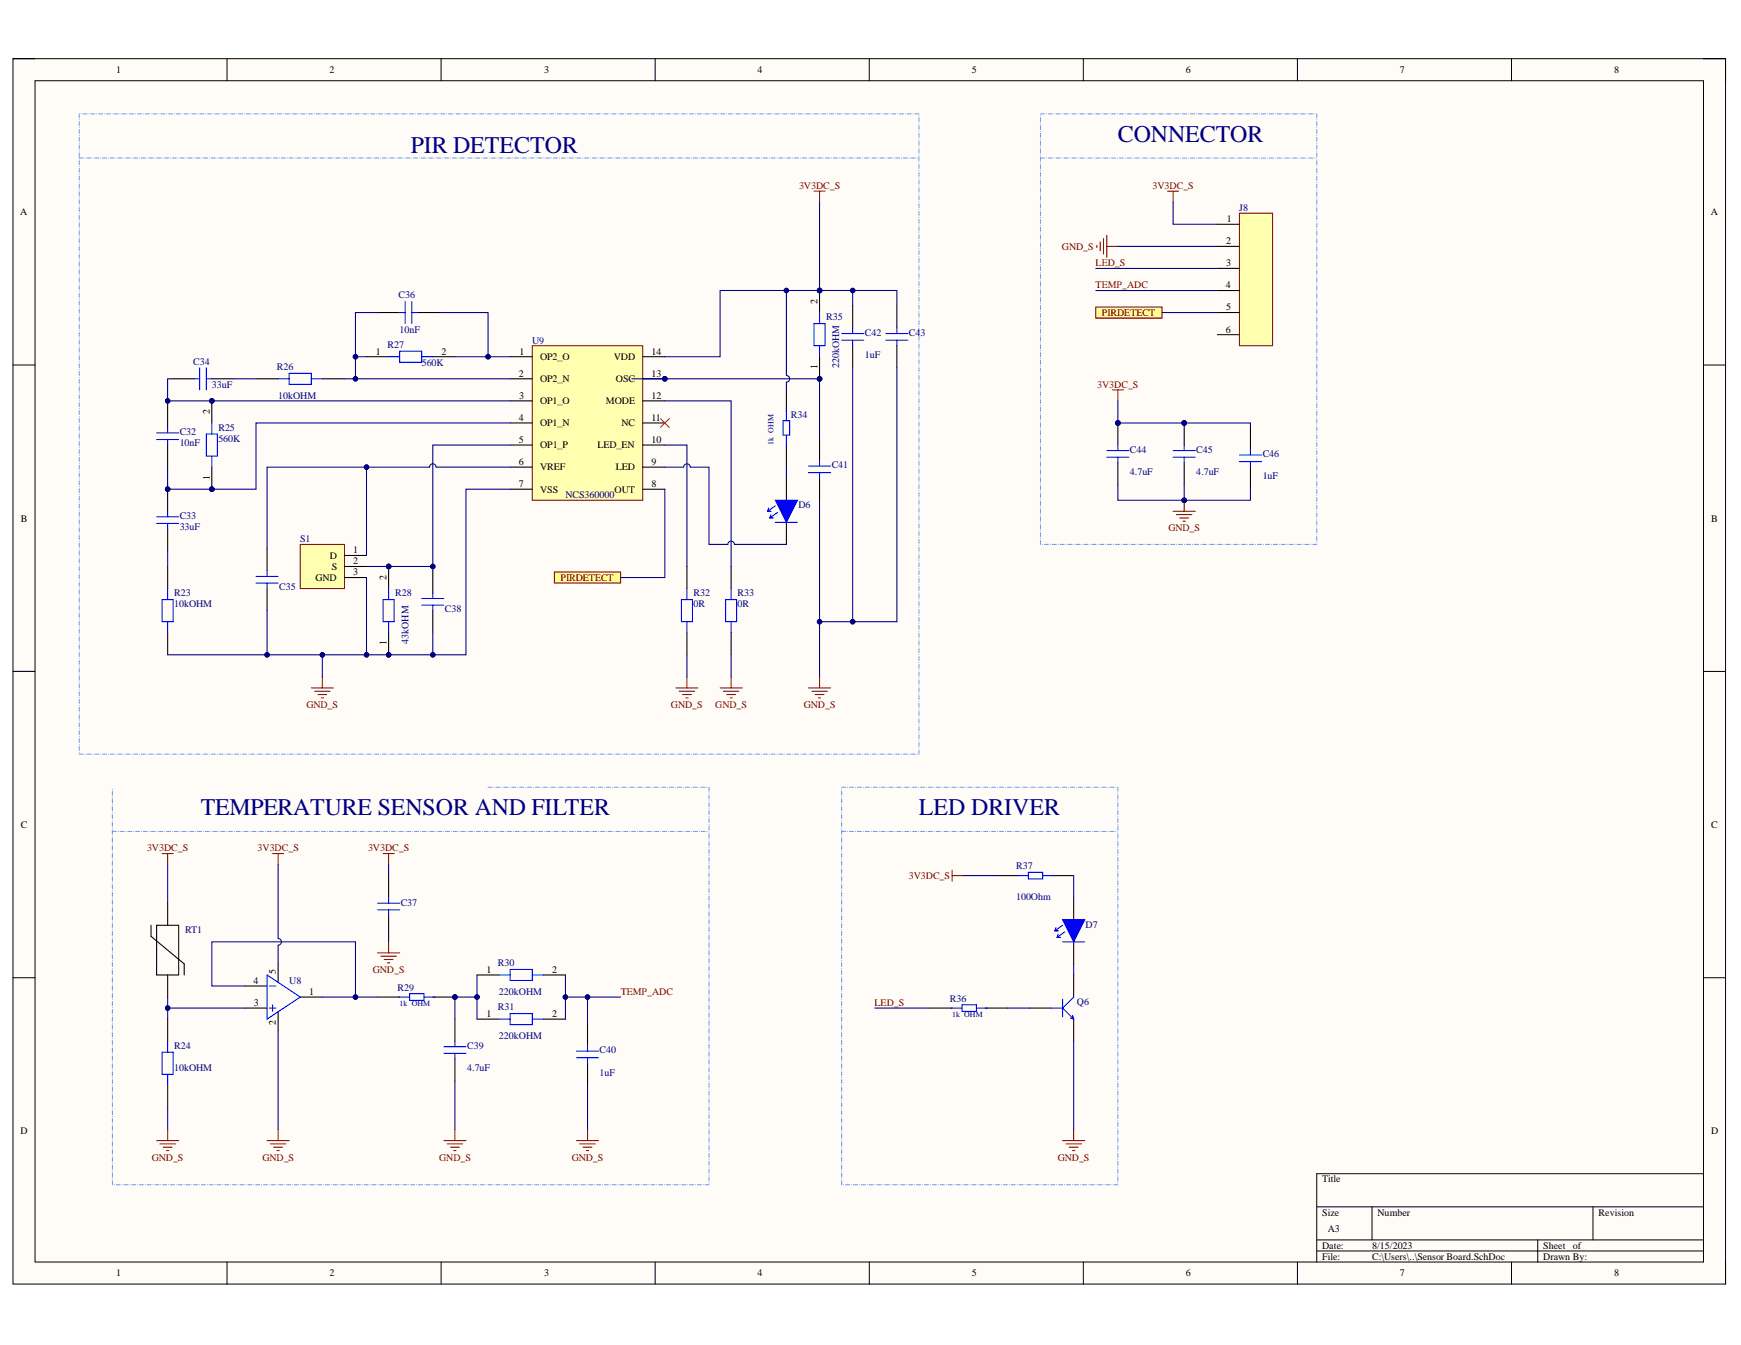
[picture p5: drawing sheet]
<svg xmlns="http://www.w3.org/2000/svg" width="279mm" height="216mm" viewBox="0 0 279 216" stroke-linecap="round" stroke-linejoin="round" font-family="sans-serif">
<defs><g id="words">
<g font-size="3.8" fill="#000080">
<text x="179.4" y="22.8">CONNECTOR</text>
<text x="65.9" y="24.5">PIR DETECTOR</text>
<text x="32.2" y="130.9">TEMPERATURE SENSOR AND FILTER</text>
<text x="147.5" y="130.9">LED DRIVER</text>
</g>
<g font-size="1.6">
<text x="18.6" y="11.7">1</text>
<text x="52.9" y="11.7">2</text>
<text x="87.3" y="11.7">3</text>
<text x="121.5" y="11.7">4</text>
<text x="156" y="11.7">5</text>
<text x="190.3" y="11.7">6</text>
<text x="224.7" y="11.7">7</text>
<text x="259" y="11.7">8</text>
<text x="3.3" y="34.5">A</text>
<text x="196.9" y="35.7">1</text>
<text x="274.6" y="34.5">A</text>
<text x="196.8" y="39.2">2</text>
<text x="196.7" y="46.3">4</text>
<text x="196.8" y="42.7">3</text>
<text x="131.2" y="48.8" transform="rotate(-90 131.2 48.8)">2</text>
<text x="196.7" y="53.4">6</text>
<text x="196.8" y="49.8">5</text>
<text x="60.3" y="56.9">1</text>
<text x="70.9" y="56.9">2</text>
<text x="83.4" y="56.9">1</text>
<text x="86.7" y="57.8">OP2_O</text>
<text x="98.5" y="57.8">VDD</text>
<text x="104.6" y="56.9">14</text>
<text x="131.2" y="59.3" transform="rotate(-90 131.2 59.3)">1</text>
<text x="83.2" y="60.5">2</text>
<text x="83.3" y="64">3</text>
<text x="86.7" y="61.4">OP2_N</text>
<text x="86.7" y="64.9">OP1_O</text>
<text x="97.2" y="64.9">MODE</text>
<text x="98.8" y="61.4">OSC</text>
<text x="104.6" y="64">12</text>
<text x="104.6" y="60.5">13</text>
<text x="33.7" y="66.5" transform="rotate(-90 33.7 66.5)">2</text>
<text x="83.2" y="67.6">4</text>
<text x="83.3" y="71.1">5</text>
<text x="86.7" y="68.4">OP1_N</text>
<text x="86.7" y="72">OP1_P</text>
<text x="95.9" y="72">LED_EN</text>
<text x="99.7" y="68.4">NC</text>
<text x="104.6" y="71.1">10</text>
<text x="104.6" y="67.6">11</text>
<text x="33.7" y="77" transform="rotate(-90 33.7 77)">1</text>
<text x="83.2" y="74.6">6</text>
<text x="86.7" y="75.5">VREF</text>
<text x="98.8" y="75.5">LED</text>
<text x="104.6" y="74.6">9</text>
<text x="3.3" y="83.7">B</text>
<text x="83.2" y="78.2">7</text>
<text x="86.7" y="79.1">VSS</text>
<text x="98.6" y="79.1">OUT</text>
<text x="104.6" y="78.2">8</text>
<text x="274.6" y="83.7">B</text>
<text x="52.9" y="89.7">D</text>
<text x="56.7" y="88.8">1</text>
<text x="50.6" y="93.3">GND</text>
<text x="53.2" y="91.5">S</text>
<text x="56.7" y="90.6">2</text>
<text x="56.7" y="92.4">3</text>
<text x="62" y="93.1" transform="rotate(-90 62 93.1)">2</text>
<text x="62" y="103.6" transform="rotate(-90 62 103.6)">1</text>
<text x="3.3" y="132.9">C</text>
<text x="274.6" y="132.9">C</text>
<text x="40.7" y="157.9">4</text>
<text x="40.8" y="161.5">3</text>
<text x="44.3" y="156.3" transform="rotate(-90 44.3 156.3)">5</text>
<text x="49.6" y="159.7">1</text>
<text x="78.1" y="156.2">1</text>
<text x="88.6" y="156.2">2</text>
<text x="44.3" y="164.5" transform="rotate(-90 44.3 164.5)">2</text>
<text x="78.1" y="163.2">1</text>
<text x="88.6" y="163.2">2</text>
<text x="3.3" y="182.1">D</text>
<text x="274.6" y="182.1">D</text>
<text x="212.2" y="189.8">Title</text>
<text x="212.2" y="195.1">Size</text>
<text x="213.1" y="197.8">A3</text>
<text x="221.1" y="195.1">Number</text>
<text x="256.5" y="195.1">Revision</text>
<text x="212.2" y="200.5">Date:</text>
<text x="212.2" y="202.2">File:</text>
<text x="220.2" y="200.5">8/15/2023</text>
<text x="220.2" y="202.2">C:\Users\..\Sensor Board.SchDoc</text>
<text x="247.7" y="200.5">Sheet</text>
<text x="247.7" y="202.2">Drawn By:</text>
<text x="252.4" y="200.5">of</text>
<text x="18.6" y="204.9">1</text>
<text x="52.9" y="204.9">2</text>
<text x="87.3" y="204.9">3</text>
<text x="121.5" y="204.9">4</text>
<text x="156" y="204.9">5</text>
<text x="190.3" y="204.9">6</text>
<text x="224.7" y="204.9">7</text>
<text x="259" y="204.9">8</text>
</g>
<g font-size="1.6" fill="#800000">
<text x="128.2" y="30.3">3V3DC_S</text>
<text x="185" y="30.3">3V3DC_S</text>
<text x="170.4" y="40.1">GND_S</text>
<text x="175.8" y="42.7">LED_S</text>
<text x="175.8" y="46.3">TEMP_ADC</text>
<text x="176.8" y="50.7">PIRDETECT</text>
<text x="176.1" y="62.2">3V3DC_S</text>
<text x="187.5" y="85.3">GND_S</text>
<text x="90" y="93.3">PIRDETECT</text>
<text x="49.2" y="113.6">GND_S</text>
<text x="107.7" y="113.6">GND_S</text>
<text x="114.8" y="113.6">GND_S</text>
<text x="129" y="113.6">GND_S</text>
<text x="23.6" y="136.7">3V3DC_S</text>
<text x="41.3" y="136.7">3V3DC_S</text>
<text x="59.1" y="136.7">3V3DC_S</text>
<text x="145.9" y="141.1">3V3DC_S</text>
<text x="59.8" y="156.2">GND_S</text>
<text x="99.6" y="159.7">TEMP_ADC</text>
<text x="140.4" y="161.5">LED_S</text>
<text x="24.4" y="186.3">GND_S</text>
<text x="42.1" y="186.3">GND_S</text>
<text x="70.5" y="186.3">GND_S</text>
<text x="91.7" y="186.3">GND_S</text>
<text x="169.7" y="186.3">GND_S</text>
</g>
<g font-size="1.6" fill="#000080">
<text x="198.9" y="33.9">J8</text>
<text x="64" y="47.9">C36</text>
<text x="64.1" y="53.4">10nF</text>
<text x="132.6" y="51.4">R35</text>
<text x="138.8" y="53.9">C42</text>
<text x="145.9" y="53.9">C43</text>
<text x="31" y="58.5">C34</text>
<text x="44.4" y="59.4">R26</text>
<text x="62.2" y="55.9">R27</text>
<text x="67.7" y="58.7">560K</text>
<text x="85.4" y="55.1">U9</text>
<text x="134.7" y="59" transform="rotate(-90 134.7 59)">220kOHM</text>
<text x="138.8" y="57.4">1uF</text>
<text x="34" y="62.2">33uF</text>
<text x="44.6" y="64">10kOHM</text>
<text x="28.8" y="71.6">10nF</text>
<text x="28.8" y="69.9">C32</text>
<text x="35" y="70.9">560K</text>
<text x="35" y="69.1">R25</text>
<text x="126.9" y="67">R34</text>
<text x="133.5" y="75.2">C41</text>
<text x="181.3" y="76.2">4.7uF</text>
<text x="181.3" y="72.7">C44</text>
<text x="192" y="76.2">4.7uF</text>
<text x="192" y="72.7">C45</text>
<text x="202.6" y="77">1uF</text>
<text x="202.6" y="73.4">C46</text>
<text x="28.8" y="83.3">C33</text>
<text x="90.7" y="80">NCS360000</text>
<text x="128.1" y="81.6">D6</text>
<text x="28.8" y="85.1">33uF</text>
<text x="48.2" y="87.1">S1</text>
<text x="27.9" y="95.7">R23</text>
<text x="44.8" y="94.7">C35</text>
<text x="63.4" y="95.7">R28</text>
<text x="111.3" y="95.7">R32</text>
<text x="118.4" y="95.7">R33</text>
<text x="27.9" y="97.5">10kOHM</text>
<text x="71.4" y="98.2">C38</text>
<text x="111.3" y="97.5">0R</text>
<text x="118.4" y="97.5">0R</text>
<text x="65.6" y="103.3" transform="rotate(-90 65.6 103.3)">43kOHM</text>
<text x="163.1" y="139.5">R37</text>
<text x="29.7" y="149.8">RT1</text>
<text x="64.3" y="145.4">C37</text>
<text x="163.1" y="144.5">100Ohm</text>
<text x="174.2" y="148.9">D7</text>
<text x="79.9" y="155.1">R30</text>
<text x="46.4" y="157.9">U8</text>
<text x="63.8" y="159">R29</text>
<text x="80.1" y="159.7">220kOHM</text>
<text x="152.5" y="160.8">R36</text>
<text x="172.8" y="161.3">Q6</text>
<text x="79.9" y="162.2">R31</text>
<text x="80.1" y="166.8">220kOHM</text>
<text x="27.9" y="171.9">10kOHM</text>
<text x="27.9" y="168.4">R24</text>
<text x="75" y="171.9">4.7uF</text>
<text x="75" y="168.4">C39</text>
<text x="96.2" y="172.7">1uF</text>
<text x="96.2" y="169.1">C40</text>
</g>
<g font-size="1.3" fill="#000080">
<text x="124.1" y="71.4" transform="rotate(-90 124.1 71.4)">1k OHM</text>
<text x="64.1" y="161.5">1k OHM</text>
<text x="152.8" y="163.3">1k OHM</text>
</g>
</g></defs>
<path d="M2.1 9.4h274.8v196.7h-274.8z" fill-rule="evenodd" fill="#fffcf8"/>
<path d="M2.1 9.4h274.8v196.7h-274.8z" fill="none" stroke="#000" stroke-width=".16"/>
<path d="M5.6 13h267.8v189.6h-267.8z" fill-rule="evenodd" fill="#fffcf8"/>
<g fill="none" stroke="#000" stroke-width=".16">
<path d="M2.1 9.4h3.5M5.6 13h267.8v189.6h-267.8zM36.4 9.4v3.6M70.8 9.4v3.6M105.1 9.4v3.6M139.5 9.4v3.6M173.9 9.4v3.6M208.2 9.4v3.6M242.6 9.4v3.6M273.4 9.4h3.5v3.6M2.1 58.6h3.5M273.4 58.6h3.5"/>
<path d="M2.1 107.8h3.5M273.4 107.8h3.5M2.1 156.9h3.5M273.4 156.9h3.5M211.3 193.7h62.1M211.3 199h62.1M220.2 193.7v5.3M246.8 199v3.6M255.6 193.7v5.3M273.4 188.4h-62.1v14.2M36.4 202.6v3.5M70.8 202.6v3.5"/>
<path d="M105.1 202.6v3.5M139.5 202.6v3.5M173.9 202.6v3.5M208.2 202.6v3.5M211.3 200.8h62.1M242.6 202.6v3.5M276.9 202.6v3.5"/>
</g>
<g fill="none" stroke="#800000" stroke-width=".17">
<path d="M26 137h1.8M26.9 137v1.8M43.7 137h1.8M44.6 137v1.8M61.5 137h1.8M62.4 137v1.8M60.6 153h3.5M61.1 153.5h2.5M61.7 154h1.4M62.2 154.6h.3M62.4 151.2v1.8M25.1 183.1h3.6"/>
<path d="M25.7 183.6h2.4M26.2 184.1h1.4M26.7 184.7h.4M26.9 181.3v1.8M42.9 183.1h3.5M43.4 183.6h2.5M43.9 184.1h1.4M44.5 184.7h.3M44.6 181.3v1.8"/>
</g>
<g fill="none" stroke="#000" stroke-width=".17">
<path d="M24.2 148.5v1.8l5.4 4.4v1.8M25.1 148.5h3.6v8h-3.6zM26.9 145v3.5M26.9 156.5v3.5M39.3 158.3h3.6M44.6 154.7v3M62.4 140.6v3.5M62.4 146.9v3.6M172.3 156.5v3.5M26.9 163.6v3.5M26.9 174.2v3.6M39.3 161.8h3.6"/>
<path d="M44.6 162.4v3M48.2 160h3.5M165.2 161.8h3.6M172.3 163.6v3.5"/>
</g>
<g fill="none" stroke="#00f" stroke-width=".17">
<path d="M42.9 156.5l5.3 3.5-5.3 3.6zM43.2 158.3h1.1M60.6 146h3.5M60.6 145h3.5M62.4 144.1v.9M62.4 146v.9M26 168.9h1.8v3.5h-1.8zM26.9 167.1v1.8M26.9 172.5v1.7M43.2 161.8h1.1M43.7 161.3v1.1M168.8 161.8h1.7"/>
<path d="M170.5 160.4v2.8M170.5 161.8l1.8 1.8M171.8 163.4l.5 .2M172.1 163.1l.2 .5M172.3 160l-1.8 1.8"/>
</g>
<circle cx="73" cy="160" r=".35" fill="#000080"/>
<circle cx="73" cy="160" r=".35" fill="none" stroke="#000080" stroke-width=".16"/>
<path d="M60.6 160h3.5M69.5 160h3.5" fill="none" stroke="#000" stroke-width=".17"/>
<circle cx="73" cy="160" r=".35" fill="#000080"/>
<circle cx="73" cy="160" r=".35" fill="none" stroke="#000080" stroke-width=".16"/>
<g fill="none" stroke="#00f" stroke-width=".17">
<path d="M65.7 159.5h2.3v1.1h-2.3zM80.1 156.5h1.8M81.9 155.6h3.5v1.8h-3.5zM85.4 156.5h1.8M170.5 151.2h3.6M64 160h1.7M68 160h1.8M71.2 169.1h3.6M71.2 168h3.6M73 167.1v.9M73 169.1v.9M80.1 163.6h1.8"/>
<path d="M81.9 162.7h3.5v1.8h-3.5zM85.4 163.6h1.8M92.5 169.8h3.6M92.5 168.7h3.6M94.3 167.8v.9M94.3 169.8v.9M152.6 161.8h1.8M154.4 161.3h2.3v1.1h-2.3zM156.7 161.8h1.8"/>
</g>
<path d="M76.5 156.5h3.6M87.2 156.5h3.5M172.3 144.1v3.5M172.3 151.2v3.5M73 163.6v3.5M73 170v3.5M76.5 163.6h3.6M87.2 163.6h3.5M94.3 164.3v3.5M94.3 170.7v3.5M149.3 161.8h3.5M158.1 161.8h3.6" fill="none" stroke="#000" stroke-width=".17"/>
<g fill="none" stroke="#800000" stroke-width=".17">
<path d="M152.8 139.7v1.7M152.8 140.6h1.8M71.2 183.1h3.6M71.8 183.6h2.5M72.3 184.1h1.4M72.8 184.7h.4M73 181.3v1.8M92.5 183.1h3.6M93 183.6h2.5M93.6 184.1h1.4M94.1 184.7h.4M94.3 181.3v1.8"/>
<path d="M170.5 183.1h3.6M171.1 183.6h2.5M171.6 184.1h1.4M172.1 184.7h.4M172.3 181.3v1.8"/>
</g>
<g fill="none" stroke="#6d9eeb" stroke-width=".17">
<path d="M18 126.7h.1M18 127v.6M18 127.9h.1M18 128.3v.6M18 129.2h.1M18 129.5v.6M18 130.4h.1M18 130.8v.6M18 131.7h.1M18 132v.6M18 132.9h.1M18 133.3v.6"/>
<path d="M18 134.2h.1M18 134.5v.6M18 135.4h.1M18 135.8v.6M18 136.7h.1M18 137v.6M18 137.9h.1M18 138.3v.6M18 139.2h.1M18 139.5v.6M18 133.5h.7M19 133.5h.1"/>
<path d="M19.3 133.5h.6M20.2 133.5h.1M20.5 133.5h.6M21.5 133.5h.1M21.8 133.5h.6M22.7 133.5h.1M23 133.5h.6M23.9 133.5h.1M24.3 133.5h.6M25.2 133.5h.1M25.5 133.5h.6M26.4 133.5h.1"/>
<path d="M26.7 133.5h.7M27.7 133.5h.1M28 133.5h.6M28.9 133.5h.1M29.2 133.5h.6M30.2 133.5h.1M30.5 133.5h.6M31.4 133.5h.1M31.7 133.5h.6M32.6 133.5h.1M33 133.5h.6M33.9 133.5h.1"/>
<path d="M34.2 133.5h.6M35.1 133.5h.1M35.4 133.5h.7M36.4 133.5h.1M36.7 133.5h.6M37.6 133.5h.1M37.9 133.5h.7M38.9 133.5h.1M39.2 133.5h.6M40.1 133.5h.1M40.4 133.5h.6M41.4 133.5h.1"/>
<path d="M41.7 133.5h.6M42.6 133.5h.1M42.9 133.5h.6M43.8 133.5h.1M44.1 133.5h.7M45.1 133.5h.1M45.4 133.5h.6M46.3 133.5h.1M46.6 133.5h.7M47.6 133.5h.1M47.9 133.5h.6M48.8 133.5h.1"/>
<path d="M49.1 133.5h.6M50.1 133.5h.1M50.4 133.5h.6M51.3 133.5h.1M51.6 133.5h.6M52.5 133.5h.1M52.9 133.5h.6M53.8 133.5h.1M54.1 133.5h.6M55 133.5h.1M55.3 133.5h.7M56.3 133.5h.1"/>
<path d="M56.6 133.5h.6M57.5 133.5h.1M57.8 133.5h.6M58.8 133.5h.1M59.1 133.5h.6M60 133.5h.1M60.3 133.5h.6M61.3 133.5h.1M61.6 133.5h.6M62.5 133.5h.1M62.8 133.5h.6M63.7 133.5h.1"/>
<path d="M64 133.5h.7M65 133.5h.1M65.3 133.5h.6M66.2 133.5h.1M66.5 133.5h.7M67.5 133.5h.1M67.8 133.5h.6M68.7 133.5h.1M69 133.5h.6M70 133.5h.1M70.3 133.5h.6M71.2 133.5h.1"/>
<path d="M71.5 133.5h.6M72.4 133.5h.1M72.8 133.5h.6M73.7 133.5h.1M74 133.5h.6M74.9 133.5h.1M75.2 133.5h.7M76.2 133.5h.1M76.5 133.5h.6M77.4 133.5h.1M77.7 133.5h.6M78.3 126.4h.7"/>
<path d="M78.7 133.5h.1M79 133.5h.6M79.3 126.4h.1M79.6 126.4h.6M79.9 133.5h.1M80.2 133.5h.6M80.5 126.4h.1M80.9 126.4h.6M81.1 133.5h.1M81.5 133.5h.6M81.8 126.4h.1M82.1 126.4h.7"/>
<path d="M82.4 133.5h.1M82.7 133.5h.6M83.1 126.4h.1M83.4 126.4h.6M83.6 133.5h.1M83.9 133.5h.7M84.3 126.4h.1M84.7 126.4h.6M84.9 133.5h.1M85.2 133.5h.6M85.6 126.4h.1M85.9 126.4h.7"/>
<path d="M86.1 133.5h.1M86.4 133.5h.7M86.9 126.4h.1M87.2 126.4h.6M87.4 133.5h.1M87.7 133.5h.6M88.1 126.4h.1M88.5 126.4h.6M88.6 133.5h.1M88.9 133.5h.6M89.4 126.4h.1M89.7 126.4h.7"/>
<path d="M89.9 133.5h.1M90.2 133.5h.6M90.7 126.4h.1M91 126.4h.6M91.1 133.5h.1M91.4 133.5h.6M91.9 126.4h.1M92.3 126.4h.6M92.3 133.5h.1M92.6 133.5h.7M93.2 126.4h.1M93.5 126.4h.7"/>
<path d="M93.6 133.5h.1M93.9 133.5h.6M94.5 126.4h.1M94.8 126.4h.6M94.8 133.5h.1M95.1 133.5h.7M95.7 126.4h.1M96.1 126.4h.6M96.1 133.5h.1M96.4 133.5h.6M97 126.4h.1M97.3 133.5h.1"/>
<path d="M97.3 126.4h.7M97.6 133.5h.6M98.3 126.4h.1M98.6 133.5h.1M98.6 126.4h.6M98.9 133.5h.6M99.5 126.4h.1M99.8 133.5h.1M99.9 126.4h.6M100.1 133.5h.6M100.8 126.4h.1M101 133.5h.1"/>
<path d="M101.1 126.4h.7M101.4 133.5h.6M102.1 126.4h.1M102.3 133.5h.1M102.4 126.4h.6M102.6 133.5h.6M103.3 126.4h.1M103.5 133.5h.1M103.7 126.4h.6M103.8 133.5h.7M104.6 126.4h.1M104.8 133.5h.1"/>
<path d="M104.9 126.4h.7M105.1 133.5h.6M105.9 126.4h.1M106 133.5h.1M106.2 126.4h.6M106.3 133.5h.6M107.1 126.4h.1M107.3 133.5h.1M107.5 126.4h.6M107.6 133.5h.6M108.4 126.4h.1M108.5 133.5h.1"/>
<path d="M108.7 126.4h.7M108.8 133.5h.6M109.7 126.4h.1M109.7 133.5h.1M110 126.4h.6M110.1 133.5h.6M110.9 126.4h.1M111 133.5h.1M111.3 126.4h.6M111.3 133.5h.6M112.2 126.4h.1M112.2 133.5h.1"/>
<path d="M112.5 126.4h.7M112.5 133.5h.7M113.5 126.4h.1M113.5 133.5h.1M113.8 126.4v.6M113.8 127.3h.1M113.8 127.6v.7M113.8 128.6h.1M113.8 128.9v.6M113.8 129.8h.1M113.8 130.1v.7M113.8 131.1h.1"/>
<path d="M113.8 131.4v.6M113.8 132.3h.1M113.8 132.6v.7M113.8 133.6h.1M113.8 133.9v.6M113.8 134.8h.1M113.8 135.1v.7M113.8 136.1h.1M113.8 136.4v.6M113.8 137.3h.1M113.8 137.6v.7M113.8 138.6h.1"/>
<path d="M113.8 138.9v.6M113.8 139.8h.1M135.1 126.4h.6M135.1 133.5h.6M135.1 126.7h.1M135.1 127v.6M135.1 127.9h.1M135.1 128.3v.6M135.1 129.2h.1M135.1 129.5v.6M135.1 130.4h.1M135.1 130.8v.6"/>
<path d="M135.1 131.7h.1M135.1 132v.6M135.1 132.9h.1M135.1 133.3v.6M135.1 134.2h.1M135.1 134.5v.6M135.1 135.4h.1M135.1 135.8v.6M135.1 136.7h.1M135.1 137v.6M135.1 137.9h.1M135.1 138.3v.6"/>
<path d="M135.1 139.2h.1M135.1 139.5v.6M136 126.4h.1M136 133.5h.1M136.3 126.4h.7M136.3 133.5h.7M137.3 126.4h.1M137.3 133.5h.1M137.6 126.4h.6M137.6 133.5h.6M138.6 126.4h.1M138.6 133.5h.1"/>
<path d="M138.9 126.4h.6M138.9 133.5h.6M139.8 126.4h.1M139.8 133.5h.1M140.1 126.4h.7M140.1 133.5h.7M141.1 126.4h.1M141.1 133.5h.1M141.4 126.4h.6M141.4 133.5h.6M142.4 126.4h.1M142.4 133.5h.1"/>
<path d="M142.7 126.4h.6M142.7 133.5h.6M143.6 126.4h.1M143.6 133.5h.1M143.9 126.4h.7M143.9 133.5h.7M144.9 126.4h.1M144.9 133.5h.1M145.2 126.4h.6M145.2 133.5h.6M146.2 126.4h.1M146.2 133.5h.1"/>
<path d="M146.5 126.4h.6M146.5 133.5h.6M147.4 126.4h.1M147.4 133.5h.1M147.7 126.4h.7M147.7 133.5h.7M148.7 126.4h.1M148.7 133.5h.1M149 126.4h.6M149 133.5h.6M149.9 126.4h.1M149.9 133.5h.1"/>
<path d="M150.3 126.4h.6M150.3 133.5h.6M151.2 126.4h.1M151.2 133.5h.1M151.5 126.4h.7M151.5 133.5h.7M152.5 126.4h.1M152.5 133.5h.1M152.8 126.4h.6M152.8 133.5h.6M153.7 126.4h.1M153.7 133.5h.1"/>
<path d="M154.1 126.4h.6M154.1 133.5h.6M155 126.4h.1M155 133.5h.1M155.3 126.4h.7M155.3 133.5h.7M156.3 126.4h.1M156.3 133.5h.1M156.6 126.4h.6M156.6 133.5h.6M157.5 126.4h.1M157.5 133.5h.1"/>
<path d="M157.9 126.4h.6M157.9 133.5h.6M158.8 126.4h.1M158.8 133.5h.1M159.1 126.4h.7M159.1 133.5h.7M160.1 126.4h.1M160.1 133.5h.1M160.4 126.4h.6M160.4 133.5h.6M161.3 126.4h.1M161.3 133.5h.1"/>
<path d="M161.7 126.4h.6M161.7 133.5h.6M162.6 126.4h.1M162.6 133.5h.1M162.9 126.4h.7M162.9 133.5h.7M163.9 126.4h.1M163.9 133.5h.1M164.2 126.4h.6M164.2 133.5h.6M165.1 126.4h.1M165.1 133.5h.1"/>
<path d="M165.5 126.4h.6M165.5 133.5h.6M166.4 126.4h.1M166.4 133.5h.1M166.7 126.4h.7M166.7 133.5h.7M167.7 126.4h.1M167.7 133.5h.1M168 126.4h.6M168 133.5h.6M168.9 126.4h.1M168.9 133.5h.1"/>
<path d="M169.3 126.4h.6M169.3 133.5h.6M170.2 126.4h.1M170.2 133.5h.1M170.5 126.4h.7M170.5 133.5h.7M171.5 126.4h.1M171.5 133.5h.1M171.8 126.4h.6M171.8 133.5h.6M172.7 126.4h.1M172.7 133.5h.1"/>
<path d="M173.1 126.4h.6M173.1 133.5h.6M174 126.4h.1M174 133.5h.1M174.3 126.4h.7M174.3 133.5h.7M175.3 126.4h.1M175.3 133.5h.1M175.6 126.4h.6M175.6 133.5h.6M176.6 126.4h.1M176.6 133.5h.1"/>
<path d="M176.9 126.4h.6M176.9 133.5h.6M177.8 126.4h.1M177.8 133.5h.1M178.1 126.4h.7M178.1 133.5h.7M179.1 126.4h.1M179.1 133.5h.1M179.4 126.4v.6M179.4 127.3h.1M179.4 127.6v.7M179.4 128.6h.1"/>
<path d="M179.4 128.9v.6M179.4 129.8h.1M179.4 130.1v.7M179.4 131.1h.1M179.4 131.4v.6M179.4 132.3h.1M179.4 132.6v.7M179.4 133.6h.1M179.4 133.9v.6M179.4 134.8h.1M179.4 135.1v.7M179.4 136.1h.1"/>
<path d="M179.4 136.4v.6M179.4 137.3h.1M179.4 137.6v.7M179.4 138.6h.1M179.4 138.9v.6M179.4 139.8h.1M18 140.4h.1M18 140.8v.6M18 141.7h.1M18 142v.6M18 142.9v.1M18 143.3v.6"/>
<path d="M18 144.2h.1M18 144.5v.6M18 145.4v.1M18 145.8v.6M18 146.7h.1M18 147v.6M18 147.9v.1M18 148.3v.6M18 149.2h.1M18 149.5v.6M18 150.4v.1M18 150.8v.6"/>
<path d="M18 151.7h.1M18 152v.6M18 152.9v.1M18 153.3v.6M18 154.2h.1M18 154.5v.6M18 155.4v.1M18 155.8v.6M18 156.7h.1M18 157v.7M18 158h.1M18 158.3v.6"/>
<path d="M18 159.2h.1M18 159.5v.7M113.8 140.1v.7M113.8 141.1h.1M113.8 141.4v.6M113.8 142.3h.1M113.8 142.6v.7M113.8 143.6h.1M113.8 143.9v.6M113.8 144.8h.1M113.8 145.1v.7M113.8 146.1h.1"/>
<path d="M113.8 146.4v.6M113.8 147.3h.1M113.8 147.6v.7M113.8 148.6h.1M113.8 148.9v.6M113.8 149.8h.1M113.8 150.1v.7M113.8 151.1h.1M113.8 151.4v.6M113.8 152.3h.1M113.8 152.6v.7M113.8 153.6h.1"/>
<path d="M113.8 153.9v.6M113.8 154.8h.1M113.8 155.1v.7M113.8 156.1h.1M113.8 156.4v.6M113.8 157.3h.1M113.8 157.7v.6M113.8 158.6h.1M113.8 158.9v.6M113.8 159.8v.1M135.1 140.4h.1M135.1 140.8v.6"/>
<path d="M135.1 141.7h.1M135.1 142v.6M135.1 142.9v.1M135.1 143.3v.6M135.1 144.2h.1M135.1 144.5v.6M135.1 145.4v.1M135.1 145.8v.6M135.1 146.7h.1M135.1 147v.6M135.1 147.9v.1M135.1 148.3v.6"/>
<path d="M135.1 149.2h.1M135.1 149.5v.6M135.1 150.4v.1M135.1 150.8v.6M135.1 151.7h.1M135.1 152v.6M135.1 152.9v.1M135.1 153.3v.6M135.1 154.2h.1M135.1 154.5v.6M135.1 155.4v.1M135.1 155.8v.6"/>
<path d="M135.1 156.7h.1M135.1 157v.7M135.1 158h.1M135.1 158.3v.6M135.1 159.2h.1M135.1 159.5v.7M179.4 140.1v.7M179.4 141.1h.1M179.4 141.4v.6M179.4 142.3h.1M179.4 142.6v.7M179.4 143.6h.1"/>
<path d="M179.4 143.9v.6M179.4 144.8h.1M179.4 145.1v.7M179.4 146.1h.1M179.4 146.4v.6M179.4 147.3h.1M179.4 147.6v.7M179.4 148.6h.1M179.4 148.9v.6M179.4 149.8h.1M179.4 150.1v.7M179.4 151.1h.1"/>
<path d="M179.4 151.4v.6M179.4 152.3v.1M179.4 152.6v.7M179.4 153.6h.1M179.4 153.9v.6M179.4 154.8h.1M179.4 155.2v.6M179.4 156.1h.1M179.4 156.4v.6M179.4 157.3h.1M179.4 157.7v.6M179.4 158.6h.1"/>
<path d="M179.4 158.9v.6M179.4 159.8v.1M18 160.4v.1M18 160.8v.6M18 161.7h.1M18 162v.7M18 163h.1M18 163.3v.6M18 164.2h.1M18 164.5v.7M18 165.5h.1M18 165.8v.6"/>
<path d="M18 166.7h.1M18 167v.7M18 168h.1M18 168.3v.6M18 169.2h.1M18 169.5v.7M18 170.5h.1M18 170.8v.6M18 171.7h.1M18 172v.7M18 173h.1M18 173.3v.6"/>
<path d="M18 174.2h.1M18 174.5v.7M18 175.5h.1M18 175.8v.6M18 176.7h.1M18 177v.7M18 178h.1M18 178.3v.6M18 179.2h.1M18 179.5v.7M113.8 160.2v.6M113.8 161.1h.1"/>
<path d="M113.8 161.4v.6M113.8 162.3v.1M113.8 162.7v.6M113.8 163.6h.1M113.8 163.9v.6M113.8 164.8v.1M113.8 165.2v.6M113.8 166.1h.1M113.8 166.4v.6M113.8 167.3v.1M113.8 167.7v.6M113.8 168.6h.1"/>
<path d="M113.8 168.9v.6M113.8 169.8v.1M113.8 170.2v.6M113.8 171.1h.1M113.8 171.4v.6M113.8 172.3v.1M113.8 172.7v.6M113.8 173.6h.1M113.8 173.9v.6M113.8 174.9h.1M113.8 175.2v.6M113.8 176.1h.1"/>
<path d="M113.8 176.4v.6M113.8 177.4h.1M113.8 177.7v.6M113.8 178.6h.1M113.8 178.9v.6M113.8 179.9h.1M135.1 160.4v.1M135.1 160.8v.6M135.1 161.7h.1M135.1 162v.7M135.1 163h.1M135.1 163.3v.6"/>
<path d="M135.1 164.2h.1M135.1 164.5v.7M135.1 165.5h.1M135.1 165.8v.6M135.1 166.7h.1M135.1 167v.7M135.1 168h.1M135.1 168.3v.6M135.1 169.2h.1M135.1 169.5v.7M135.1 170.5h.1M135.1 170.8v.6"/>
<path d="M135.1 171.7h.1M135.1 172v.7M135.1 173h.1M135.1 173.3v.6M135.1 174.2h.1M135.1 174.5v.7M135.1 175.5h.1M135.1 175.8v.6M135.1 176.7h.1M135.1 177v.7M135.1 178h.1M135.1 178.3v.6"/>
<path d="M135.1 179.2h.1M135.1 179.5v.7M179.4 160.1v.7M179.4 161.1h.1M179.4 161.4v.6M179.4 162.3v.1M179.4 162.7v.6M179.4 163.6h.1M179.4 163.9v.6M179.4 164.8v.1M179.4 165.2v.6M179.4 166.1h.1"/>
<path d="M179.4 166.4v.6M179.4 167.3v.1M179.4 167.7v.6M179.4 168.6h.1M179.4 168.9v.6M179.4 169.8v.1M179.4 170.2v.6M179.4 171.1h.1M179.4 171.4v.6M179.4 172.3v.1M179.4 172.7v.6M179.4 173.6h.1"/>
<path d="M179.4 173.9v.6M179.4 174.9h.1M179.4 175.2v.6M179.4 176.1h.1M179.4 176.4v.6M179.4 177.4h.1M179.4 177.7v.6M179.4 178.6h.1M179.4 178.9v.6M179.4 179.9h.1M18 180.5h.1M18 180.8v.6"/>
<path d="M18 181.7h.1M18 182v.7M18 183h.1M18 183.3v.6M18 184.2h.1M18 184.5v.7M18 185.5h.1M18 185.8v.6M18 186.7h.1M18 187.1v.6M18 188h.1M18 188.3v.6"/>
<path d="M18 189.2h.1M18 189.5v.7M18.3 190.2h.1M18.7 190.2h.6M19.6 190.2h.1M19.9 190.2h.6M20.8 190.2h.1M21.1 190.2h.7M22.1 190.2h.1M22.4 190.2h.6M23.3 190.2h.1M23.6 190.2h.7"/>
<path d="M24.6 190.2h.1M24.9 190.2h.6M25.8 190.2h.1M26.1 190.2h.6M27 190.2h.1M27.4 190.2h.6M28.3 190.2h.1M28.6 190.2h.6M29.5 190.2h.1M29.8 190.2h.7M30.8 190.2h.1M31.1 190.2h.6"/>
<path d="M32 190.2h.1M32.3 190.2h.7M33.3 190.2h.1M33.6 190.2h.6M34.5 190.2h.1M34.8 190.2h.7M35.7 190.2h.1M36.1 190.2h.6M37 190.2h.1M37.3 190.2h.6M38.2 190.2h.1M38.6 190.2h.6"/>
<path d="M39.5 190.2h.1M39.8 190.2h.6M40.7 190.2h.1M41 190.2h.7M42 190.2h.1M42.3 190.2h.6M43.2 190.2h.1M43.5 190.2h.6M44.5 190.2h.1M44.8 190.2h.6M45.7 190.2h.1M46 190.2h.6"/>
<path d="M46.9 190.2h.1M47.3 190.2h.6M48.2 190.2h.1M48.5 190.2h.6M49.4 190.2h.1M49.8 190.2h.6M50.7 190.2h.1M51 190.2h.6M51.9 190.2h.1M52.2 190.2h.7M53.2 190.2h.1M53.5 190.2h.6"/>
<path d="M54.4 190.2h.1M54.7 190.2h.6M55.6 190.2h.1M56 190.2h.6M56.9 190.2h.1M57.2 190.2h.6M58.1 190.2h.1M58.4 190.2h.7M59.4 190.2h.1M59.7 190.2h.6M60.6 190.2h.1M60.9 190.2h.7"/>
<path d="M61.9 190.2h.1M62.2 190.2h.6M63.1 190.2h.1M63.4 190.2h.7M64.3 190.2h.1M64.7 190.2h.6M65.6 190.2h.1M65.9 190.2h.6M66.8 190.2h.1M67.2 190.2h.6M68.1 190.2h.1M68.4 190.2h.6"/>
<path d="M69.3 190.2h.1M69.6 190.2h.7M70.6 190.2h.1M70.9 190.2h.6M71.8 190.2h.1M72.1 190.2h.7M73.1 190.2h.1M73.4 190.2h.6M74.3 190.2h.1M74.6 190.2h.6M75.5 190.2h.1M75.9 190.2h.6"/>
<path d="M76.8 190.2h.1M77.1 190.2h.6M78 190.2h.1M78.4 190.2h.6M79.3 190.2h.1M79.6 190.2h.6M80.5 190.2h.1M80.8 190.2h.7M81.8 190.2h.1M82.1 190.2h.6M83 190.2h.1M83.3 190.2h.6"/>
<path d="M84.2 190.2h.1M84.6 190.2h.6M85.5 190.2h.1M85.8 190.2h.6M86.7 190.2h.1M87.1 190.2h.6M88 190.2h.1M88.3 190.2h.6M89.2 190.2h.1M89.5 190.2h.7M90.5 190.2h.1M90.8 190.2h.6"/>
<path d="M91.7 190.2h.1M92 190.2h.7M92.9 190.2h.1M93.3 190.2h.6M94.2 190.2h.1M94.5 190.2h.6M95.4 190.2h.1M95.8 190.2h.6M96.7 190.2h.1M97 190.2h.6M97.9 190.2h.1M98.2 190.2h.7"/>
<path d="M99.2 190.2h.1M99.5 190.2h.6M100.4 190.2h.1M100.7 190.2h.7M101.7 190.2h.1M102 190.2h.6M102.9 190.2h.1M103.2 190.2h.6M104.1 190.2h.1M104.5 190.2h.6M105.4 190.2h.1M105.7 190.2h.6"/>
<path d="M106.6 190.2h.1M107 190.2h.6M107.9 190.2h.1M108.2 190.2h.6M109.1 190.2h.1M109.4 190.2h.7M110.4 190.2h.1M110.7 190.2h.6M111.6 190.2h.1M111.9 190.2h.6M112.9 190.2h.1M113.2 190.2h.6"/>
<path d="M113.8 180.2v.6M113.8 181.1h.1M113.8 181.4v.6M113.8 182.4h.1M113.8 182.7v.6M113.8 183.6h.1M113.8 183.9v.6M113.8 184.9h.1M113.8 185.2v.6M113.8 186.1h.1M113.8 186.4v.7M113.8 187.4h.1"/>
<path d="M113.8 187.7v.6M113.8 188.6h.1M113.8 188.9v.6M113.8 189.9h.1M135.1 180.5h.1M135.1 180.8v.6M135.1 181.7h.1M135.1 182v.7M135.1 183h.1M135.1 183.3v.6M135.1 184.2h.1M135.1 184.5v.7"/>
<path d="M135.1 185.5h.1M135.1 185.8v.6M135.1 186.7h.1M135.1 187.1v.6M135.1 188h.1M135.1 188.3v.6M135.1 189.2h.1M135.1 189.5v.7M135.4 190.2h.1M135.7 190.2h.6M136.6 190.2h.1M137 190.2h.6"/>
<path d="M137.9 190.2h.1M138.2 190.2h.7M139.2 190.2h.1M139.5 190.2h.6M140.4 190.2h.1M140.8 190.2h.6M141.7 190.2h.1M142 190.2h.7M143 190.2h.1M143.3 190.2h.6M144.2 190.2h.1M144.6 190.2h.6"/>
<path d="M145.5 190.2h.1M145.8 190.2h.7M146.8 190.2h.1M147.1 190.2h.6M148 190.2h.1M148.4 190.2h.6M149.3 190.2h.1M149.6 190.2h.7M150.6 190.2h.1M150.9 190.2h.6M151.8 190.2h.1M152.2 190.2h.6"/>
<path d="M153.1 190.2h.1M153.4 190.2h.7M154.4 190.2h.1M154.7 190.2h.6M155.6 190.2h.1M156 190.2h.6M156.9 190.2h.1M157.2 190.2h.7M158.2 190.2h.1M158.5 190.2h.6M159.4 190.2h.1M159.8 190.2h.6"/>
<path d="M160.7 190.2h.1M161 190.2h.7M162 190.2h.1M162.3 190.2h.6M163.2 190.2h.1M163.6 190.2h.6M164.5 190.2h.1M164.8 190.2h.7M165.8 190.2h.1M166.1 190.2h.6M167 190.2h.1M167.4 190.2h.6"/>
<path d="M168.3 190.2h.1M168.6 190.2h.7M169.6 190.2h.1M169.9 190.2h.6M170.8 190.2h.1M171.2 190.2h.6M172.1 190.2h.1M172.4 190.2h.7M173.4 190.2h.1M173.7 190.2h.6M174.6 190.2h.1M175 190.2h.6"/>
<path d="M175.9 190.2h.1M176.2 190.2h.7M177.2 190.2h.1M177.5 190.2h.6M178.4 190.2h.1M178.8 190.2h.6M179.4 180.2v.6M179.4 181.1h.1M179.4 181.4v.6M179.4 182.4h.1M179.4 182.7v.6M179.4 183.6h.1"/>
<path d="M179.4 183.9v.6M179.4 184.9h.1M179.4 185.2v.6M179.4 186.1h.1M179.4 186.4v.7M179.4 187.4h.1M179.4 187.7v.6M179.4 188.6h.1M179.4 188.9v.6M179.4 189.9h.1"/>
</g>
<path d="M170.5 147.6h3.6l-1.8 3.6z" fill="#00f"/>
<path d="M163.3 140.6h1.7M165 140h2.3v1.1h-2.3zM167.3 140.6h1.8M169.3 149.4h.5M169.5 148.9l-.2 .5M169.6 150.5h.6M169.8 149.9l-.2 .6M170.5 147.6h3.6l-1.8 3.6zM170.5 148.5l-1.2 .9M170.9 149.6l-1.3 .9" fill="none" stroke="#00f" stroke-width=".17"/>
<path d="M159.9 140.6h3.5M168.8 140.6h3.5" fill="none" stroke="#000" stroke-width=".17"/>
<circle cx="106.7" cy="60.8" r=".35" fill="#000080"/>
<circle cx="106.7" cy="60.8" r=".35" fill="none" stroke="#000080" stroke-width=".16"/>
<path d="M85.4 55.5h17.7v24.8h-17.7z" fill-rule="evenodd" fill="#ffffb0"/>
<path d="M85.4 55.5h17.7v24.8h-17.7z" fill="none" stroke="#800000" stroke-width=".16"/>
<g fill="none" stroke="#000" stroke-width=".17">
<path d="M81.9 57.3h3.5M81.9 60.8h3.5M81.9 64.4h3.5M81.9 67.9h3.5M81.9 71.4h3.5M81.9 75h3.5M81.9 78.5h3.5M103.1 60.8h3.6M103.1 64.4h3.6M103.1 67.9h3.6M103.1 71.4h3.6M103.1 75h3.6"/>
<path d="M103.1 78.5h3.6"/>
</g>
<circle cx="106.7" cy="60.8" r=".35" fill="#000080"/>
<circle cx="106.7" cy="60.8" r=".35" fill="none" stroke="#000080" stroke-width=".16"/>
<path d="M103.1 57.3h3.6" fill="none" stroke="#000" stroke-width=".17"/>
<path d="M48.2 87.4h7.1v7.1h-7.1z" fill-rule="evenodd" fill="#ffffb0"/>
<path d="M48.2 87.4h7.1v7.1h-7.1z" fill="none" stroke="#800000" stroke-width=".16"/>
<path d="M126.2 76.8v3.5M55.3 89.2h3.5M55.3 90.9h3.5M55.3 92.7h3.5M126.2 83.8v3.6" fill="none" stroke="#000" stroke-width=".17"/>
<path d="M124.4 83.8h3.6" fill="none" stroke="#00f" stroke-width=".17"/>
<path d="M124.4 80.3h3.6l-1.8 3.5z" fill="#00f"/>
<path d="M46.4 59.9h3.6v1.8h-3.6zM44.6 60.8h1.8M50 60.8h1.7M123.2 82.1h.5M123.4 81.5l-.2 .6M123.5 83.1h.6M123.7 82.6l-.2 .5M124.4 80.3h3.6l-1.8 3.5zM124.4 81.2l-1.2 .9M124.8 82.2l-1.3 .9" fill="none" stroke="#00f" stroke-width=".17"/>
<path d="M41.1 60.8h3.5M51.7 60.8h3.6" fill="none" stroke="#000" stroke-width=".17"/>
<circle cx="62.4" cy="105.1" r=".36" fill="#000080"/>
<circle cx="62.4" cy="105.1" r=".36" fill="none" stroke="#000080" stroke-width=".16"/>
<circle cx="62.4" cy="90.9" r=".35" fill="#000080"/>
<circle cx="62.4" cy="90.9" r=".35" fill="none" stroke="#000080" stroke-width=".16"/>
<path d="M62.4 101.6v3.5" fill="none" stroke="#000" stroke-width=".17"/>
<circle cx="62.4" cy="105.1" r=".36" fill="#000080"/>
<circle cx="62.4" cy="105.1" r=".36" fill="none" stroke="#000080" stroke-width=".16"/>
<path d="M62.4 90.9v3.6" fill="none" stroke="#000" stroke-width=".17"/>
<circle cx="62.4" cy="90.9" r=".35" fill="#000080"/>
<circle cx="62.4" cy="90.9" r=".35" fill="none" stroke="#000080" stroke-width=".16"/>
<path d="M61.5 96.3h1.8v3.5h-1.8zM62.4 94.5v1.8M62.4 99.8v1.8" fill="none" stroke="#00f" stroke-width=".17"/>
<circle cx="131.5" cy="60.8" r=".35" fill="#000080"/>
<circle cx="131.5" cy="60.8" r=".35" fill="none" stroke="#000080" stroke-width=".16"/>
<circle cx="131.5" cy="46.6" r=".35" fill="#000080"/>
<circle cx="131.5" cy="46.6" r=".35" fill="none" stroke="#000080" stroke-width=".16"/>
<path d="M131.5 57.3v3.5" fill="none" stroke="#000" stroke-width=".17"/>
<circle cx="131.5" cy="60.8" r=".35" fill="#000080"/>
<circle cx="131.5" cy="60.8" r=".35" fill="none" stroke="#000080" stroke-width=".16"/>
<path d="M131.5 46.6v3.6" fill="none" stroke="#000" stroke-width=".17"/>
<circle cx="131.5" cy="46.6" r=".35" fill="#000080"/>
<circle cx="131.5" cy="46.6" r=".35" fill="none" stroke="#000080" stroke-width=".16"/>
<g fill="none" stroke="#00f" stroke-width=".17">
<path d="M32 59v3.6M33.1 59v3.6M62.4 57.3h1.7M64.1 56.4h3.6v1.7h-3.6zM64.1 50.2h.9M65 48.4v3.5M66.1 48.4v3.5M66.1 50.2h.9M67.7 57.3h1.8M130.6 51.9h1.8v3.6h-1.8zM131.5 50.2v1.7M131.5 55.5v1.8"/>
<path d="M25.1 70.6h3.6M25.1 69.5h3.6M26.9 68.6v.9M26.9 70.6v.8M31.2 60.8h.8M33.1 60.8h.9M125.7 67.5h1v2.3h-1zM126.2 65.8v1.7M126.2 69.8v1.8M109.4 96.3h1.7v3.5h-1.7zM110.2 94.5v1.8M110.2 99.8v1.8"/>
</g>
<path d="M58.8 57.3h3.6M60.6 50.2h3.5M67 50.2h3.5M69.5 57.3h3.5M26.9 65.1v3.5M26.9 71.4v3.6M27.6 60.8h3.6M34 60.8h3.5M126.2 62.6v3.5M126.2 71.4v3.6M110.2 90.9v3.6M110.2 101.6v3.5" fill="none" stroke="#000" stroke-width=".17"/>
<circle cx="34" cy="78.5" r=".35" fill="#000080"/>
<circle cx="34" cy="78.5" r=".35" fill="none" stroke="#000080" stroke-width=".16"/>
<circle cx="34" cy="64.4" r=".35" fill="#000080"/>
<circle cx="34" cy="64.4" r=".35" fill="none" stroke="#000080" stroke-width=".16"/>
<path d="M34 75v3.5" fill="none" stroke="#000" stroke-width=".17"/>
<circle cx="34" cy="78.5" r=".35" fill="#000080"/>
<circle cx="34" cy="78.5" r=".35" fill="none" stroke="#000080" stroke-width=".16"/>
<path d="M34 64.4v3.5" fill="none" stroke="#000" stroke-width=".17"/>
<circle cx="34" cy="64.4" r=".35" fill="#000080"/>
<circle cx="34" cy="64.4" r=".35" fill="none" stroke="#000080" stroke-width=".16"/>
<path d="M33.1 69.7h1.8v3.5h-1.8zM34 67.9v1.8M34 73.2v1.8" fill="none" stroke="#00f" stroke-width=".17"/>
<circle cx="26.9" cy="78.5" r=".35" fill="#000080"/>
<circle cx="26.9" cy="78.5" r=".35" fill="none" stroke="#000080" stroke-width=".16"/>
<path d="M26.9 78.5v3.6M26.9 84.9v3.6" fill="none" stroke="#000" stroke-width=".17"/>
<circle cx="26.9" cy="78.5" r=".35" fill="#000080"/>
<circle cx="26.9" cy="78.5" r=".35" fill="none" stroke="#000080" stroke-width=".16"/>
<g fill="none" stroke="#00f" stroke-width=".17">
<path d="M25.1 84h3.6M25.1 83h3.6M26 96.3h1.8v3.5h-1.8zM26.9 82.1v.9M26.9 84v.9M26.9 94.5v1.8M26.9 99.8v1.8M41.1 93.6h3.5M41.1 92.5h3.5M42.9 91.6v.9M42.9 93.6v.9M67.7 97.1h3.5"/>
<path d="M67.7 96.1h3.5M69.5 95.2v.9M69.5 97.1v.9M116.4 96.3h1.8v3.5h-1.8zM117.3 94.5v1.8M117.3 99.8v1.8"/>
</g>
<path d="M26.9 90.9v3.6M42.9 88.1v3.5M42.9 94.5v3.5M69.5 91.6v3.6M69.5 98v3.6M117.3 90.9v3.6M26.9 101.6v3.5M117.3 101.6v3.5" fill="none" stroke="#000" stroke-width=".17"/>
<g fill="none" stroke="#800000" stroke-width=".17">
<path d="M130.6 30.7h1.8M131.5 30.7v1.8M50 110.4h3.5M50.5 111h2.5M51 111.5h1.4M51.5 112h.4M51.7 108.7v1.7M108.5 110.4h3.5M109 111h2.5M109.5 111.5h1.5M110.1 112h.3M110.2 108.7v1.7"/>
<path d="M115.6 110.4h3.5M116.1 111h2.5M116.6 111.5h1.4M117.2 112h.3M117.3 108.7v1.7M129.7 110.4h3.6M130.3 111h2.5M130.8 111.5h1.4M131.3 112h.4M131.5 108.7v1.7"/>
</g>
<path d="M106 67.2l1.4 1.4M107.4 67.2l-1.4 1.4" fill="none" stroke="#f00" stroke-width=".16"/>
<path d="M89 91.8h10.6v1.8h-10.6z" fill-rule="evenodd" fill="#ffff80"/>
<path d="M89 91.8h10.6v1.8h-10.6z" fill="none" stroke="#800000" stroke-width=".16"/>
<g fill="none" stroke="#6d9eeb" stroke-width=".17">
<path d="M12.7 18.3v.6M12.7 19.2h.1M12.7 19.5v.7M13 18.3h.1M13.3 18.3h.7M14.3 18.3h.1M14.6 18.3h.6M15.5 18.3h.1M15.8 18.3h.7M16.8 18.3h.1M17.1 18.3h.6M18 18.3h.1"/>
<path d="M18.3 18.3h.7M19.3 18.3h.1M19.6 18.3h.6M20.5 18.3h.1M20.8 18.3h.7M21.7 18.3h.1M22.1 18.3h.6M23 18.3h.1M23.3 18.3h.6M24.2 18.3h.1M24.6 18.3h.6M25.5 18.3h.1"/>
<path d="M25.8 18.3h.6M26.7 18.3h.1M27.1 18.3h.6M28 18.3h.1M28.3 18.3h.6M29.2 18.3h.1M29.6 18.3h.6M30.5 18.3h.1M30.8 18.3h.6M31.7 18.3h.1M32.1 18.3h.6M33 18.3h.1"/>
<path d="M33.3 18.3h.6M34.2 18.3h.1M34.6 18.3h.6M35.5 18.3h.1M35.8 18.3h.6M36.7 18.3h.1M37 18.3h.7M38 18.3h.1M38.3 18.3h.6M39.2 18.3h.1M39.5 18.3h.7M40.5 18.3h.1"/>
<path d="M40.8 18.3h.6M41.7 18.3h.1M42 18.3h.7M43 18.3h.1M43.3 18.3h.6M44.2 18.3h.1M44.5 18.3h.7M45.5 18.3h.1M45.8 18.3h.6M46.7 18.3h.1M47 18.3h.7M48 18.3h.1"/>
<path d="M48.3 18.3h.6M49.2 18.3h.1M49.5 18.3h.6M50.4 18.3h.1M50.8 18.3h.6M51.7 18.3h.1M52 18.3h.6M52.9 18.3h.1M53.3 18.3h.6M54.2 18.3h.1M54.5 18.3h.6M55.4 18.3h.1"/>
<path d="M55.8 18.3h.6M56.7 18.3h.1M57 18.3h.6M57.9 18.3h.1M58.3 18.3h.6M59.2 18.3h.1M59.5 18.3h.6M60.4 18.3h.1M60.8 18.3h.6M61.7 18.3h.1M62 18.3h.6M62.9 18.3h.1"/>
<path d="M63.3 18.3h.6M64.2 18.3h.1M64.5 18.3h.6M65.4 18.3h.1M65.7 18.3h.7M66.7 18.3h.1M67 18.3h.6M67.9 18.3h.1M68.2 18.3h.7M69.2 18.3h.1M69.5 18.3h.6M70.4 18.3h.1"/>
<path d="M70.7 18.3h.7M71.7 18.3h.1M72 18.3h.6M72.9 18.3h.1M73.2 18.3h.7M74.2 18.3h.1M74.5 18.3h.6M75.4 18.3h.1M75.7 18.3h.7M76.7 18.3h.1M77 18.3h.6M77.9 18.3h.1"/>
<path d="M78.2 18.3h.6M79.1 18.3h.1M79.5 18.3h.6M80.4 18.3h.1M80.7 18.3h.6M81.6 18.3h.1M82 18.3h.6M82.9 18.3h.1M83.2 18.3h.6M84.1 18.3h.1M84.5 18.3h.6M85.4 18.3h.1"/>
<path d="M85.7 18.3h.6M86.6 18.3h.1M87 18.3h.6M87.9 18.3h.1M88.2 18.3h.6M89.1 18.3h.1M89.5 18.3h.6M90.4 18.3h.1M90.7 18.3h.6M91.6 18.3h.1M91.9 18.3h.7M92.9 18.3h.1"/>
<path d="M93.2 18.3h.6M94.1 18.3h.1M94.4 18.3h.7M95.4 18.3h.1M95.7 18.3h.6M96.6 18.3h.1M96.9 18.3h.7M97.9 18.3h.1M98.2 18.3h.6M99.1 18.3h.1M99.4 18.3h.7M100.4 18.3h.1"/>
<path d="M100.7 18.3h.6M101.6 18.3h.1M101.9 18.3h.7M102.9 18.3h.1M103.2 18.3h.6M104.1 18.3h.1M104.4 18.3h.7M105.4 18.3h.1M105.7 18.3h.6M106.6 18.3h.1M106.9 18.3h.7M107.9 18.3h.1"/>
<path d="M108.2 18.3h.6M109.1 18.3h.1M109.4 18.3h.6M110.3 18.3h.1M110.7 18.3h.6M111.6 18.3h.1M111.9 18.3h.6M112.8 18.3h.1M113.2 18.3h.6M114.1 18.3h.1M114.4 18.3h.6M115.3 18.3h.1"/>
<path d="M115.7 18.3h.6M116.6 18.3h.1M116.9 18.3h.6M117.8 18.3h.1M118.2 18.3h.6M119.1 18.3h.1M119.4 18.3h.6M120.3 18.3h.1M120.7 18.3h.6M121.6 18.3h.1M121.9 18.3h.6M122.8 18.3h.1"/>
<path d="M123.1 18.3h.7M124.1 18.3h.1M124.4 18.3h.6M125.3 18.3h.1M125.6 18.3h.7M126.6 18.3h.1M126.9 18.3h.6M127.8 18.3h.1M128.1 18.3h.7M129.1 18.3h.1M129.4 18.3h.6M130.3 18.3h.1"/>
<path d="M130.6 18.3h.7M131.6 18.3h.1M131.9 18.3h.6M132.8 18.3h.1M133.1 18.3h.7M134.1 18.3h.1M134.4 18.3h.6M135.3 18.3h.1M135.6 18.3h.6M136.5 18.3h.1M136.9 18.3h.6M137.8 18.3h.1"/>
<path d="M138.1 18.3h.6M139 18.3h.1M139.4 18.3h.6M140.3 18.3h.1M140.6 18.3h.6M141.5 18.3h.1M141.9 18.3h.6M142.8 18.3h.1M143.1 18.3h.6M144 18.3h.1M144.4 18.3h.6M145.3 18.3h.1"/>
<path d="M145.6 18.3h.6M146.5 18.3h.1M146.9 18.3h.6M147.5 18.6h.1M147.5 18.9v.6M147.5 19.8h.1M167 18.3h.6M167 18.6h.1M167 18.9v.6M167 19.8h.1M167.9 18.3h.1M168.3 18.3h.6"/>
<path d="M169.2 18.3h.1M169.5 18.3h.6M170.5 18.3h.1M170.8 18.3h.6M171.7 18.3h.1M172.1 18.3h.6M173 18.3h.1M173.3 18.3h.7M174.3 18.3h.1M174.6 18.3h.6M175.5 18.3h.1M175.9 18.3h.6"/>
<path d="M176.8 18.3h.1M177.1 18.3h.6M178.1 18.3h.1M178.4 18.3h.6M179.3 18.3h.1M179.7 18.3h.6M180.6 18.3h.1M180.9 18.3h.7M181.9 18.3h.1M182.2 18.3h.6M183.1 18.3h.1M183.5 18.3h.6"/>
<path d="M184.4 18.3h.1M184.7 18.3h.6M185.7 18.3h.1M186 18.3h.6M186.9 18.3h.1M187.2 18.3h.7M188.2 18.3h.1M188.5 18.3h.7M189.5 18.3h.1M189.8 18.3h.6M190.7 18.3h.1M191.1 18.3h.6"/>
<path d="M192 18.3h.1M192.3 18.3h.6M193.3 18.3h.1M193.6 18.3h.6M194.5 18.3h.1M194.8 18.3h.7M195.8 18.3h.1M196.1 18.3h.7M197.1 18.3h.1M197.4 18.3h.6M198.3 18.3h.1M198.7 18.3h.6"/>
<path d="M199.6 18.3h.1M199.9 18.3h.6M200.9 18.3h.1M201.2 18.3h.6M202.1 18.3h.1M202.4 18.3h.7M203.4 18.3h.1M203.7 18.3h.7M204.7 18.3h.1M205 18.3h.6M205.9 18.3h.1M206.3 18.3h.6"/>
<path d="M207.2 18.3h.1M207.5 18.3h.6M208.5 18.3h.1M208.8 18.3h.6M209.7 18.3h.1M210 18.3h.7M211 18.3h.1M211.3 18.3v.6M211.3 19.2h.1M211.3 19.5v.7M12.7 20.5h.1M12.7 20.8v.6"/>
<path d="M12.7 21.7h.1M12.7 22v.7M12.7 23h.1M12.7 23.3v.6M12.7 24.2h.1M12.7 24.5v.7M12.7 25.5h.1M12.7 25.8v.6M12.7 26.7v.1M12.7 27v.7M12.7 28h.1M12.7 28.3v.6"/>
<path d="M12.7 29.2v.1M12.7 29.6v.6M12.7 30.5h.1M12.7 30.8v.6M12.7 31.7v.1M12.7 32.1v.6M12.7 33h.1M12.7 33.3v.6M12.7 34.3h.1M12.7 34.6v.6M12.7 35.5h.1M12.7 35.8v.7"/>
<path d="M12.7 36.8h.1M12.7 37.1v.6M12.7 38h.1M12.7 38.3v.7M12.7 39.3h.1M12.7 39.6v.6M12.7 25.4h.6M13.7 25.4h.1M14 25.4h.6M14.9 25.4h.1M15.2 25.4h.6M16.1 25.4h.1"/>
<path d="M16.5 25.4h.6M17.4 25.4h.1M17.7 25.4h.6M18.6 25.4h.1M19 25.4h.6M19.9 25.4h.1M20.2 25.4h.6M21.1 25.4h.1M21.5 25.4h.6M22.4 25.4h.1M22.7 25.4h.6M23.6 25.4h.1"/>
<path d="M23.9 25.4h.7M24.9 25.4h.1M25.2 25.4h.6M26.1 25.4h.1M26.4 25.4h.7M27.4 25.4h.1M27.7 25.4h.6M28.6 25.4h.1M28.9 25.4h.7M29.9 25.4h.1M30.2 25.4h.6M31.1 25.4h.1"/>
<path d="M31.4 25.4h.7M32.4 25.4h.1M32.7 25.4h.6M33.6 25.4h.1M33.9 25.4h.7M34.9 25.4h.1M35.2 25.4h.6M36.1 25.4h.1M36.4 25.4h.6M37.4 25.4h.1M37.7 25.4h.6M38.6 25.4h.1"/>
<path d="M38.9 25.4h.6M39.9 25.4h.1M40.2 25.4h.6M41.1 25.4h.1M41.4 25.4h.6M42.4 25.4h.1M42.7 25.4h.6M43.6 25.4h.1M43.9 25.4h.6M44.8 25.4h.1M45.2 25.4h.6M46.1 25.4h.1"/>
<path d="M46.4 25.4h.6M47.3 25.4h.1M47.7 25.4h.6M48.6 25.4h.1M48.9 25.4h.6M49.8 25.4h.1M50.1 25.4h.7M51.1 25.4h.1M51.4 25.4h.6M52.3 25.4h.1M52.6 25.4h.7M53.6 25.4h.1"/>
<path d="M53.9 25.4h.6M54.8 25.4h.1M55.1 25.4h.7M56.1 25.4h.1M56.4 25.4h.6M57.3 25.4h.1M57.6 25.4h.7M58.6 25.4h.1M58.9 25.4h.6M59.8 25.4h.1M60.1 25.4h.7M61.1 25.4h.1"/>
<path d="M61.4 25.4h.6M62.3 25.4h.1M62.6 25.4h.7M63.6 25.4h.1M63.9 25.4h.6M64.8 25.4h.1M65.1 25.4h.6M66.1 25.4h.1M66.4 25.4h.6M67.3 25.4h.1M67.6 25.4h.6M68.6 25.4h.1"/>
<path d="M68.9 25.4h.6M69.8 25.4h.1M70.1 25.4h.6M71.1 25.4h.1M71.4 25.4h.6M72.3 25.4h.1M72.6 25.4h.6M73.5 25.4h.1M73.9 25.4h.6M74.8 25.4h.1M75.1 25.4h.6M76 25.4h.1"/>
<path d="M76.4 25.4h.6M77.3 25.4h.1M77.6 25.4h.6M78.5 25.4h.1M78.8 25.4h.7M79.8 25.4h.1M80.1 25.4h.6M81 25.4h.1M81.3 25.4h.7M82.3 25.4h.1M82.6 25.4h.6M83.5 25.4h.1"/>
<path d="M83.8 25.4h.7M84.8 25.4h.1M85.1 25.4h.6M86 25.4h.1M86.3 25.4h.7M87.3 25.4h.1M87.6 25.4h.6M88.5 25.4h.1M88.8 25.4h.7M89.8 25.4h.1M90.1 25.4h.6M91 25.4h.1"/>
<path d="M91.3 25.4h.6M92.3 25.4h.1M92.6 25.4h.6M93.5 25.4h.1M93.8 25.4h.6M94.8 25.4h.1M95.1 25.4h.6M96 25.4h.1M96.3 25.4h.6M97.3 25.4h.1M97.6 25.4h.6M98.5 25.4h.1"/>
<path d="M98.8 25.4h.6M99.7 25.4h.1M100.1 25.4h.6M101 25.4h.1M101.3 25.4h.6M102.2 25.4h.1M102.6 25.4h.6M103.5 25.4h.1M103.8 25.4h.6M104.7 25.4h.1M105.1 25.4h.6M106 25.4h.1"/>
<path d="M106.3 25.4h.6M107.2 25.4h.1M107.6 25.4h.6M108.5 25.4h.1M108.8 25.4h.6M109.7 25.4h.1M110 25.4h.7M111 25.4h.1M111.3 25.4h.6M112.2 25.4h.1M112.5 25.4h.7M113.5 25.4h.1"/>
<path d="M113.8 25.4h.6M114.7 25.4h.1M115 25.4h.7M116 25.4h.1M116.3 25.4h.6M117.2 25.4h.1M117.5 25.4h.7M118.5 25.4h.1M118.8 25.4h.6M119.7 25.4h.1M120 25.4h.7M121 25.4h.1"/>
<path d="M121.3 25.4h.6M122.2 25.4h.1M122.5 25.4h.6M123.5 25.4h.1M123.8 25.4h.6M124.7 25.4h.1M125 25.4h.6M126 25.4h.1M126.3 25.4h.6M127.2 25.4h.1M127.5 25.4h.6M128.5 25.4h.1"/>
<path d="M128.8 25.4h.6M129.7 25.4h.1M130 25.4h.6M130.9 25.4h.1M131.3 25.4h.6M132.2 25.4h.1M132.5 25.4h.6M133.4 25.4h.1M133.8 25.4h.6M134.7 25.4h.1M135 25.4h.6M135.9 25.4h.1"/>
<path d="M136.2 25.4h.7M137.2 25.4h.1M137.5 25.4h.6M138.4 25.4h.1M138.7 25.4h.7M139.7 25.4h.1M140 25.4h.6M140.9 25.4h.1M141.2 25.4h.7M142.2 25.4h.1M142.5 25.4h.6M143.4 25.4h.1"/>
<path d="M143.7 25.4h.7M144.7 25.4h.1M145 25.4h.6M145.9 25.4h.1M146.2 25.4h.7M147.2 25.4h.1M147.5 20.2v.6M147.5 21.1h.1M147.5 21.4v.6M147.5 22.3v.1M147.5 22.7v.6M147.5 23.6h.1"/>
<path d="M147.5 23.9v.6M147.5 24.8v.1M147.5 25.2v.6M147.5 26.1h.1M147.5 26.4v.7M147.5 27.4h.1M147.5 27.7v.6M147.5 28.6h.1M147.5 28.9v.7M147.5 29.9h.1M147.5 30.2v.6M147.5 31.1h.1"/>
<path d="M147.5 31.4v.7M147.5 32.4h.1M147.5 32.7v.6M147.5 33.6h.1M147.5 33.9v.7M147.5 34.9h.1M147.5 35.2v.6M147.5 36.1h.1M147.5 36.5v.6M147.5 37.4h.1M147.5 37.7v.6M147.5 38.6h.1"/>
<path d="M147.5 39v.6M147.5 39.9h.1M167 25.4h.6M167 20.2v.6M167 21.1h.1M167 21.4v.6M167 22.4h.1M167 22.7v.6M167 23.6h.1M167 23.9v.7M167 24.9h.1M167 25.2v.6"/>
<path d="M167 26.1h.1M167 26.4v.7M167 27.4h.1M167 27.7v.6M167 28.6h.1M167 29v.6M167 29.9h.1M167 30.2v.6M167 31.1v.1M167 31.5v.6M167 32.4h.1M167 32.7v.7"/>
<path d="M167 33.7h.1M167 34v.6M167 34.9h.1M167 35.2v.7M167 36.2h.1M167 36.5v.6M167 37.4h.1M167 37.8v.6M167 38.7h.1M167 39v.6M167 39.9v.1M167.9 25.4h.1"/>
<path d="M168.3 25.4h.6M169.2 25.4h.1M169.5 25.4h.6M170.5 25.4h.1M170.8 25.4h.6M171.7 25.4h.1M172.1 25.4h.6M173 25.4h.1M173.3 25.4h.7M174.3 25.4h.1M174.6 25.4h.6M175.5 25.4h.1"/>
<path d="M175.9 25.4h.6M176.8 25.4h.1M177.1 25.4h.6M178.1 25.4h.1M178.4 25.4h.6M179.3 25.4h.1M179.7 25.4h.6M180.6 25.4h.1M180.9 25.4h.7M181.9 25.4h.1M182.2 25.4h.6M183.1 25.4h.1"/>
<path d="M183.5 25.4h.6M184.4 25.4h.1M184.7 25.4h.6M185.7 25.4h.1M186 25.4h.6M186.9 25.4h.1M187.2 25.4h.7M188.2 25.4h.1M188.5 25.4h.7M189.5 25.4h.1M189.8 25.4h.6M190.7 25.4h.1"/>
<path d="M191.1 25.4h.6M192 25.4h.1M192.3 25.4h.6M193.3 25.4h.1M193.6 25.4h.6M194.5 25.4h.1M194.8 25.4h.7M195.8 25.4h.1M196.1 25.4h.7M197.1 25.4h.1M197.4 25.4h.6M198.3 25.4h.1"/>
<path d="M198.7 25.4h.6M199.6 25.4h.1M199.9 25.4h.6M200.9 25.4h.1M201.2 25.4h.6M202.1 25.4h.1M202.4 25.4h.7M203.4 25.4h.1M203.7 25.4h.7M204.7 25.4h.1M205 25.4h.6M205.9 25.4h.1"/>
<path d="M206.3 25.4h.6M207.2 25.4h.1M207.5 25.4h.6M208.5 25.4h.1M208.8 25.4h.6M209.7 25.4h.1M210 25.4h.7M211 25.4h.1M211.3 20.5h.1M211.3 20.8v.6M211.3 21.7h.1M211.3 22v.7"/>
<path d="M211.3 23h.1M211.3 23.3v.6M211.3 24.3h.1M211.3 24.6v.6M211.3 25.5h.1M211.3 25.8v.6M211.3 26.8h.1M211.3 27.1v.6M211.3 28h.1M211.3 28.3v.7M211.3 29.3h.1M211.3 29.6v.6"/>
<path d="M211.3 30.5h.1M211.3 30.8v.7M211.3 31.8h.1M211.3 32.1v.6M211.3 33v.1M211.3 33.4v.6M211.3 34.3h.1M211.3 34.6v.6M211.3 35.6h.1M211.3 35.9v.6M211.3 36.8h.1M211.3 37.1v.7"/>
<path d="M211.3 38.1h.1M211.3 38.4v.6M211.3 39.3h.1M211.3 39.6v.7M12.7 40.5h.1M12.7 40.8v.7M12.7 41.8h.1M12.7 42.1v.6M12.7 43h.1M12.7 43.3v.7M12.7 44.3h.1M12.7 44.6v.6"/>
<path d="M12.7 45.5v.1M12.7 45.9v.6M12.7 46.8h.1M12.7 47.1v.6M12.7 48v.1M12.7 48.4v.6M12.7 49.3h.1M12.7 49.6v.6M12.7 50.6h.1M12.7 50.9v.6M12.7 51.8h.1M12.7 52.1v.6"/>
<path d="M12.7 53.1h.1M12.7 53.4v.6M12.7 54.3h.1M12.7 54.6v.7M12.7 55.6h.1M12.7 55.9v.6M12.7 56.8h.1M12.7 57.1v.7M12.7 58.1h.1M12.7 58.4v.6M12.7 59.3h.1M12.7 59.6v.7"/>
<path d="M147.5 40.2v.6M147.5 41.1v.1M147.5 41.5v.6M147.5 42.4h.1M147.5 42.7v.6M147.5 43.6v.1M147.5 44v.6M147.5 44.9h.1M147.5 45.2v.7M147.5 46.2h.1M147.5 46.5v.6M147.5 47.4h.1"/>
<path d="M147.5 47.7v.7M147.5 48.7h.1M147.5 49v.6M147.5 49.9h.1M147.5 50.2v.7M147.5 51.2h.1M147.5 51.5v.6M147.5 52.4h.1M147.5 52.7v.7M147.5 53.7h.1M147.5 54v.6M147.5 54.9h.1"/>
<path d="M147.5 55.3v.6M147.5 56.2h.1M147.5 56.5v.6M147.5 57.4h.1M147.5 57.8v.6M147.5 58.7h.1M147.5 59v.6M147.5 59.9v.1M167 40.3v.6M167 41.2h.1M167 41.5v.7M167 42.5h.1"/>
<path d="M167 42.8v.6M167 43.7h.1M167 44v.7M167 45h.1M167 45.3v.6M167 46.2h.1M167 46.6v.6M167 47.5h.1M167 47.8v.6M167 48.7h.1M167 49.1v.6M167 50h.1"/>
<path d="M167 50.3v.7M167 51.3h.1M167 51.6v.6M167 52.5h.1M167 52.8v.7M167 53.8h.1M167 54.1v.6M167 55h.1M167 55.3v.7M167 56.3h.1M167 56.6v.6M167 57.5h.1"/>
<path d="M167 57.9v.6M167 58.8h.1M167 59.1v.6M211.3 40.6h.1M211.3 40.9v.6M211.3 41.8v.1M211.3 42.2v.6M211.3 43.1h.1M211.3 43.4v.6M211.3 44.4h.1M211.3 44.7v.6M211.3 45.6h.1"/>
<path d="M211.3 45.9v.7M211.3 46.9h.1M211.3 47.2v.6M211.3 48.1h.1M211.3 48.4v.7M211.3 49.4h.1M211.3 49.7v.6M211.3 50.6h.1M211.3 51v.6M211.3 51.9h.1M211.3 52.2v.6M211.3 53.2h.1"/>
<path d="M211.3 53.5v.6M211.3 54.4h.1M211.3 54.7v.7M211.3 55.7h.1M211.3 56v.6M211.3 56.9h.1M211.3 57.2v.7M211.3 58.2h.1M211.3 58.5v.6M211.3 59.4h.1M211.3 59.7v.7M12.7 60.6h.1"/>
<path d="M12.7 60.9v.6M12.7 61.8h.1M12.7 62.1v.7M12.7 63.1h.1M12.7 63.4v.6M12.7 64.3v.1M12.7 64.7v.6M12.7 65.6h.1M12.7 65.9v.6M12.7 66.8v.1M12.7 67.2v.6M12.7 68.1h.1"/>
<path d="M12.7 68.4v.6M12.7 69.4h.1M12.7 69.7v.6M12.7 70.6h.1M12.7 70.9v.6M12.7 71.9h.1M12.7 72.2v.6M12.7 73.1h.1M12.7 73.4v.7M12.7 74.4h.1M12.7 74.7v.6M12.7 75.6h.1"/>
<path d="M12.7 75.9v.7M12.7 76.9h.1M12.7 77.2v.6M12.7 78.1h.1M12.7 78.4v.7M12.7 79.4h.1M12.7 79.7v.6M147.5 60.3v.6M147.5 61.2h.1M147.5 61.5v.6M147.5 62.4v.1M147.5 62.8v.6"/>
<path d="M147.5 63.7h.1M147.5 64v.7M147.5 65h.1M147.5 65.3v.6M147.5 66.2h.1M147.5 66.5v.7M147.5 67.5h.1M147.5 67.8v.6M147.5 68.7h.1M147.5 69v.7M147.5 70h.1M147.5 70.3v.6"/>
<path d="M147.5 71.2h.1M147.5 71.5v.7M147.5 72.5h.1M147.5 72.8v.6M147.5 73.7h.1M147.5 74.1v.6M147.5 75h.1M147.5 75.3v.6M147.5 76.2h.1M147.5 76.6v.6M147.5 77.5h.1M147.5 77.8v.6"/>
<path d="M147.5 78.7v.1M147.5 79.1v.6M147.5 80h.1M167 60v.1M167 60.4v.6M167 61.3h.1M167 61.6v.7M167 62.6h.1M167 62.9v.6M167 63.8h.1M167 64.1v.7M167 65.1h.1"/>
<path d="M167 65.4v.6M167 66.3h.1M167 66.7v.6M167 67.6h.1M167 67.9v.6M167 68.8v.1M167 69.2v.6M167 70.1h.1M167 70.4v.7M167 71.4h.1M167 71.7v.6M167 72.6h.1"/>
<path d="M167 72.9v.7M167 73.9h.1M167 74.2v.6M167 75.1h.1M167 75.5v.6M167 76.4h.1M167 76.7v.6M167 77.6h.1M167 78v.6M167 78.9h.1M167 79.2v.7M211.3 60.7h.1"/>
<path d="M211.3 61v.6M211.3 61.9v.1M211.3 62.3v.6M211.3 63.2h.1M211.3 63.5v.6M211.3 64.5h.1M211.3 64.8v.6M211.3 65.7h.1M211.3 66v.7M211.3 67h.1M211.3 67.3v.6M211.3 68.2h.1"/>
<path d="M211.3 68.5v.7M211.3 69.5h.1M211.3 69.8v.6M211.3 70.7v.1M211.3 71.1v.6M211.3 72h.1M211.3 72.3v.6M211.3 73.3h.1M211.3 73.6v.6M211.3 74.5h.1M211.3 74.8v.7M211.3 75.8h.1"/>
<path d="M211.3 76.1v.6M211.3 77h.1M211.3 77.3v.7M211.3 78.3h.1M211.3 78.6v.6M211.3 79.5v.1M211.3 79.9v.6M12.7 80.6h.1M12.7 80.9v.7M12.7 81.9h.1M12.7 82.2v.6M12.7 83.1v.1"/>
<path d="M12.7 83.5v.6M12.7 84.4h.1M12.7 84.7v.6M12.7 85.6v.1M12.7 86v.6M12.7 86.9h.1M12.7 87.2v.6M12.7 88.2h.1M12.7 88.5v.6M12.7 89.4h.1M12.7 89.7v.7M12.7 90.7h.1"/>
<path d="M12.7 91v.6M12.7 91.9h.1M12.7 92.2v.7M12.7 93.2h.1M12.7 93.5v.6M12.7 94.4h.1M12.7 94.7v.7M12.7 95.7h.1M12.7 96v.6M12.7 96.9h.1M12.7 97.2v.7M12.7 98.2h.1"/>
<path d="M12.7 98.5v.6M12.7 99.4v.1M12.7 99.8v.6M147.5 80.3v.7M147.5 81.3h.1M147.5 81.6v.6M147.5 82.5h.1M147.5 82.8v.7M147.5 83.8h.1M147.5 84.1v.6M147.5 85h.1M147.5 85.3v.7"/>
<path d="M147.5 86.3h.1M147.5 86.6v.6M147.5 87.5h.1M147.5 87.8v.7M147.5 88.8h.1M147.5 89.1v.6M147.5 90h.1M147.5 90.4v.6M147.5 91.3h.1M147.5 91.6v.6M147.5 92.5h.1M147.5 92.9v.6"/>
<path d="M147.5 93.8h.1M147.5 94.1v.6M147.5 95v.1M147.5 95.4v.6M147.5 96.3h.1M147.5 96.6v.6M147.5 97.5v.1M147.5 97.9v.6M147.5 98.8h.1M147.5 99.1v.7M167 80.2h.1M167 80.5v.6"/>
<path d="M167 81.4h.1M167 81.7v.7M167 82.7h.1M167 83v.6M167 83.9h.1M167 84.2v.7M167 85.2h.1M167 85.5v.6M167 86.4h.1M167 86.8v.6M167.3 87.4h.1M167.6 87.4h.7"/>
<path d="M168.6 87.4h.1M168.9 87.4h.6M169.8 87.4h.1M170.1 87.4h.7M171.1 87.4h.1M171.4 87.4h.7M172.4 87.4h.1M172.7 87.4h.6M173.6 87.4h.1M174 87.4h.6M174.9 87.4h.1M175.2 87.4h.7"/>
<path d="M176.2 87.4h.1M176.5 87.4h.6M177.4 87.4h.1M177.7 87.4h.7M178.7 87.4h.1M179 87.4h.7M180 87.4h.1M180.3 87.4h.6M181.2 87.4h.1M181.6 87.4h.6M182.5 87.4h.1M182.8 87.4h.7"/>
<path d="M183.8 87.4h.1M184.1 87.4h.6M185 87.4h.1M185.3 87.4h.7M186.3 87.4h.1M186.6 87.4h.6M187.6 87.4h.1M187.9 87.4h.6M188.8 87.4h.1M189.2 87.4h.6M190.1 87.4h.1M190.4 87.4h.7"/>
<path d="M191.4 87.4h.1M191.7 87.4h.6M192.6 87.4h.1M192.9 87.4h.7M193.9 87.4h.1M194.2 87.4h.6M195.2 87.4h.1M195.5 87.4h.6M196.4 87.4h.1M196.8 87.4h.6M197.7 87.4h.1M198 87.4h.7"/>
<path d="M199 87.4h.1M199.3 87.4h.6M200.2 87.4h.1M200.5 87.4h.7M201.5 87.4h.1M201.8 87.4h.6M202.8 87.4h.1M203.1 87.4h.6M204 87.4h.1M204.4 87.4h.6M205.3 87.4h.1M205.6 87.4h.7"/>
<path d="M206.5 87.4h.1M206.9 87.4h.6M207.8 87.4h.1M208.1 87.4h.7M209.1 87.4h.1M209.4 87.4h.6M210.4 87.4h.1M210.7 87.4h.6M211.3 80.8h.1M211.3 81.1v.6M211.3 82.1h.1M211.3 82.4v.6"/>
<path d="M211.3 83.3h.1M211.3 83.6v.7M211.3 84.6h.1M211.3 84.9v.6M211.3 85.8h.1M211.3 86.1v.7M211.3 87.1h.1M12.7 100.7h.1M12.7 101v.6M12.7 101.9v.1M12.7 102.3v.6M12.7 103.2h.1"/>
<path d="M12.7 103.5v.6M12.7 104.5h.1M12.7 104.8v.6M12.7 105.7h.1M12.7 106v.6M12.7 107h.1M12.7 107.3v.6M12.7 108.2h.1M12.7 108.5v.7M12.7 109.5h.1M12.7 109.8v.6M12.7 110.7h.1"/>
<path d="M12.7 111v.7M12.7 112h.1M12.7 112.3v.6M12.7 113.2h.1M12.7 113.5v.7M12.7 114.5h.1M12.7 114.8v.6M12.7 115.7h.1M12.7 116v.7M12.7 117h.1M12.7 117.3v.6M12.7 118.2v.1"/>
<path d="M12.7 118.6v.6M12.7 119.5h.1M12.7 119.8v.6M147.5 100.1h.1M147.5 100.4v.6M147.5 101.3h.1M147.5 101.6v.7M147.5 102.6h.1M147.5 102.9v.6M147.5 103.8h.1M147.5 104.1v.7M147.5 105.1h.1"/>
<path d="M147.5 105.4v.6M147.5 106.3h.1M147.5 106.6v.7M147.5 107.6h.1M147.5 107.9v.6M147.5 108.8h.1M147.5 109.2v.6M147.5 110.1h.1M147.5 110.4v.6M147.5 111.3h.1M147.5 111.7v.6M147.5 112.6h.1"/>
<path d="M147.5 112.9v.6M147.5 113.8v.1M147.5 114.2v.6M147.5 115.1h.1M147.5 115.4v.6M147.5 116.3v.1M147.5 116.7v.6M147.5 117.6h.1M147.5 117.9v.7M147.5 118.9h.1M147.5 119.2v.6M12.7 120.7v.1"/>
<path d="M12.7 121.1h.6M13.7 121.1h.1M14 121.1h.6M14.9 121.1h.1M15.2 121.1h.6M16.2 121.1h.1M16.5 121.1h.6M17.4 121.1h.1M17.7 121.1h.6M18.6 121.1h.1M19 121.1h.6M19.9 121.1h.1"/>
<path d="M20.2 121.1h.6M21.1 121.1h.1M21.5 121.1h.6M22.4 121.1h.1M22.7 121.1h.6M23.6 121.1h.1M23.9 121.1h.7M24.9 121.1h.1M25.2 121.1h.6M26.1 121.1h.1M26.4 121.1h.7M27.4 121.1h.1"/>
<path d="M27.7 121.1h.6M28.6 121.1h.1M28.9 121.1h.7M29.9 121.1h.1M30.2 121.1h.6M31.1 121.1h.1M31.4 121.1h.7M32.4 121.1h.1M32.7 121.1h.6M33.6 121.1h.1M33.9 121.1h.7M34.9 121.1h.1"/>
<path d="M35.2 121.1h.6M36.1 121.1h.1M36.4 121.1h.7M37.4 121.1h.1M37.7 121.1h.6M38.6 121.1h.1M38.9 121.1h.6M39.9 121.1h.1M40.2 121.1h.6M41.1 121.1h.1M41.4 121.1h.6M42.4 121.1h.1"/>
<path d="M42.7 121.1h.6M43.6 121.1h.1M43.9 121.1h.6M44.8 121.1h.1M45.2 121.1h.6M46.1 121.1h.1M46.4 121.1h.6M47.3 121.1h.1M47.7 121.1h.6M48.6 121.1h.1M48.9 121.1h.6M49.8 121.1h.1"/>
<path d="M50.2 121.1h.6M51.1 121.1h.1M51.4 121.1h.6M52.3 121.1h.1M52.6 121.1h.7M53.6 121.1h.1M53.9 121.1h.6M54.8 121.1h.1M55.1 121.1h.7M56.1 121.1h.1M56.4 121.1h.6M57.3 121.1h.1"/>
<path d="M57.6 121.1h.7M58.6 121.1h.1M58.9 121.1h.6M59.8 121.1h.1M60.1 121.1h.7M61.1 121.1h.1M61.4 121.1h.6M62.3 121.1h.1M62.6 121.1h.7M63.6 121.1h.1M63.9 121.1h.6M64.8 121.1h.1"/>
<path d="M65.1 121.1h.6M66.1 121.1h.1M66.4 121.1h.6M67.3 121.1h.1M67.6 121.1h.6M68.6 121.1h.1M68.9 121.1h.6M69.8 121.1h.1M70.1 121.1h.6M71.1 121.1h.1M71.4 121.1h.6M72.3 121.1h.1"/>
<path d="M72.6 121.1h.6M73.5 121.1h.1M73.9 121.1h.6M74.8 121.1h.1M75.1 121.1h.6M76 121.1h.1M76.4 121.1h.6M77.3 121.1h.1M77.6 121.1h.6M78.5 121.1h.1M78.8 121.1h.7M79.8 121.1h.1"/>
<path d="M80.1 121.1h.6M81 121.1h.1M81.3 121.1h.7M82.3 121.1h.1M82.6 121.1h.6M83.5 121.1h.1M83.8 121.1h.7M84.8 121.1h.1M85.1 121.1h.6M86 121.1h.1M86.3 121.1h.7M87.3 121.1h.1"/>
<path d="M87.6 121.1h.6M88.5 121.1h.1M88.8 121.1h.7M89.8 121.1h.1M90.1 121.1h.6M91 121.1h.1M91.3 121.1h.6M92.3 121.1h.1M92.6 121.1h.6M93.5 121.1h.1M93.8 121.1h.6M94.8 121.1h.1"/>
<path d="M95.1 121.1h.6M96 121.1h.1M96.3 121.1h.6M97.3 121.1h.1M97.6 121.1h.6M98.5 121.1h.1M98.8 121.1h.6M99.7 121.1h.1M100.1 121.1h.6M101 121.1h.1M101.3 121.1h.6M102.2 121.1h.1"/>
<path d="M102.6 121.1h.6M103.5 121.1h.1M103.8 121.1h.6M104.7 121.1h.1M105.1 121.1h.6M106 121.1h.1M106.3 121.1h.6M107.2 121.1h.1M107.6 121.1h.6M108.5 121.1h.1M108.8 121.1h.6M109.7 121.1h.1"/>
<path d="M110 121.1h.7M111 121.1h.1M111.3 121.1h.6M112.2 121.1h.1M112.5 121.1h.7M113.5 121.1h.1M113.8 121.1h.6M114.7 121.1h.1M115 121.1h.7M116 121.1h.1M116.3 121.1h.6M117.2 121.1h.1"/>
<path d="M117.5 121.1h.7M118.5 121.1h.1M118.8 121.1h.6M119.7 121.1h.1M120 121.1h.7M121 121.1h.1M121.3 121.1h.6M122.2 121.1h.1M122.5 121.1h.6M123.5 121.1h.1M123.8 121.1h.6M124.7 121.1h.1"/>
<path d="M125 121.1h.6M126 121.1h.1M126.3 121.1h.6M127.2 121.1h.1M127.5 121.1h.6M128.5 121.1h.1M128.8 121.1h.6M129.7 121.1h.1M130 121.1h.6M130.9 121.1h.1M131.3 121.1h.6M132.2 121.1h.1"/>
<path d="M132.5 121.1h.6M133.4 121.1h.1M133.8 121.1h.6M134.7 121.1h.1M135 121.1h.6M135.9 121.1h.1M136.2 121.1h.7M137.2 121.1h.1M137.5 121.1h.6M138.4 121.1h.1M138.7 121.1h.7M139.7 121.1h.1"/>
<path d="M140 121.1h.6M140.9 121.1h.1M141.2 121.1h.7M142.2 121.1h.1M142.5 121.1h.6M143.4 121.1h.1M143.7 121.1h.7M144.7 121.1h.1M145 121.1h.6M145.9 121.1h.1M146.2 121.1h.7M147.2 121.1h.1"/>
<path d="M147.5 120.1h.1M147.5 120.4v.7"/>
</g>
<path d="M198.9 34.2h5.3v21.3h-5.3z" fill-rule="evenodd" fill="#ffffb0"/>
<path d="M198.9 34.2h5.3v21.3h-5.3z" fill="none" stroke="#800000" stroke-width=".16"/>
<path d="M195.4 36h3.5M195.4 39.5h3.5M195.4 43.1h3.5M195.4 46.6h3.5M195.4 50.2h3.5M195.4 53.7h3.5" fill="none" stroke="#000" stroke-width=".17"/>
<path d="M187.4 30.7h1.8M188.3 30.7v1.8" fill="none" stroke="#800000" stroke-width=".17"/>
<path d="M175.9 49.3h10.6v1.8h-10.6z" fill-rule="evenodd" fill="#ffff80"/>
<path d="M175.9 49.3h10.6v1.8h-10.6z" fill="none" stroke="#800000" stroke-width=".16"/>
<path d="M136.8 49.1v3.6M136.8 55.5v3.5M143.9 49.1v3.6M143.9 55.5v3.5" fill="none" stroke="#000" stroke-width=".17"/>
<path d="M135.1 54.6h3.5M135.1 53.5h3.5M136.8 52.7v.8M136.8 54.6v.9M142.2 54.6h3.5M142.2 53.5h3.5M143.9 52.7v.8M143.9 54.6v.9" fill="none" stroke="#00f" stroke-width=".17"/>
<circle cx="179.4" cy="67.9" r=".35" fill="#000080"/>
<circle cx="179.4" cy="67.9" r=".35" fill="none" stroke="#000080" stroke-width=".16"/>
<path d="M179.4 67.9v3.5M179.4 74.3v3.5" fill="none" stroke="#000" stroke-width=".17"/>
<circle cx="179.4" cy="67.9" r=".35" fill="#000080"/>
<circle cx="179.4" cy="67.9" r=".35" fill="none" stroke="#000080" stroke-width=".16"/>
<path d="M177.6 73.4h3.6M177.6 72.3h3.6M179.4 71.4v.9M179.4 73.4v.9M198.9 74.1h3.5M198.9 73h3.5M200.7 72.2v.8M200.7 74.1v.9" fill="none" stroke="#00f" stroke-width=".17"/>
<path d="M200.7 68.6v3.6M200.7 75v3.5" fill="none" stroke="#000" stroke-width=".17"/>
<circle cx="190" cy="67.9" r=".35" fill="#000080"/>
<circle cx="190" cy="67.9" r=".35" fill="none" stroke="#000080" stroke-width=".16"/>
<path d="M190 67.9v3.5M190 74.3v3.5" fill="none" stroke="#000" stroke-width=".17"/>
<circle cx="190" cy="67.9" r=".35" fill="#000080"/>
<circle cx="190" cy="67.9" r=".35" fill="none" stroke="#000080" stroke-width=".16"/>
<path d="M188.3 73.4h3.5M188.3 72.3h3.5M190 71.4v.9M190 73.4v.9" fill="none" stroke="#00f" stroke-width=".17"/>
<path d="M178.5 62.6h1.8M179.4 62.6v1.8M188.3 82.1h3.5M188.8 82.6h2.5M189.3 83.1h1.4M189.9 83.7h.3M190 80.3v1.8" fill="none" stroke="#800000" stroke-width=".17"/>
<circle cx="190" cy="80.3" r=".35" fill="#000080"/>
<circle cx="190" cy="80.3" r=".35" fill="none" stroke="#000080" stroke-width=".16"/>
<path d="M131.5 70.4v3.5M131.5 76.8v3.5" fill="none" stroke="#000" stroke-width=".17"/>
<path d="M129.7 74.8h3.6M129.7 75.9h3.6M131.5 73.9v.9M131.5 75.9v.9" fill="none" stroke="#00f" stroke-width=".17"/>
<path d="M176 39.4v.3M176.6 38.8v1.5M177.1 38.3v2.5M177.6 37.8v3.5M177.6 39.5h1.8" fill="none" stroke="#800000" stroke-width=".17"/>
<path d="M26.9 138.8v6.2M26.9 161.8h12.4M26.9 177.8v3.5" fill="none" stroke="#000080" stroke-width=".17"/>
<circle cx="26.9" cy="161.8" r=".35" fill="#000080"/>
<circle cx="26.9" cy="161.8" r=".35" fill="none" stroke="#000080" stroke-width=".16"/>
<path d="M39.3 158.3h-5.3v-7.1h23v8.8h-5.3" fill="none" stroke="#000080" stroke-width=".17"/>
<circle cx="57" cy="160" r=".36" fill="#000080"/>
<circle cx="57" cy="160" r=".36" fill="none" stroke="#000080" stroke-width=".16"/>
<path d="M44.6 138.8v11.9a.53 .53 0 0 1 .6 .5 .53 .53 0 0 1-.6 .5v3M62.4 138.8v1.8M62.4 150.5v.7M44.6 165.4v15.9M57 160h3.6" fill="none" stroke="#000080" stroke-width=".17"/>
<circle cx="57" cy="160" r=".36" fill="#000080"/>
<circle cx="57" cy="160" r=".36" fill="none" stroke="#000080" stroke-width=".16"/>
<path d="M76.5 160v3.6" fill="none" stroke="#000080" stroke-width=".17"/>
<circle cx="76.5" cy="160" r=".35" fill="#000080"/>
<circle cx="76.5" cy="160" r=".35" fill="none" stroke="#000080" stroke-width=".16"/>
<path d="M94.3 160v4.3" fill="none" stroke="#000080" stroke-width=".17"/>
<circle cx="94.3" cy="160" r=".35" fill="#000080"/>
<circle cx="94.3" cy="160" r=".35" fill="none" stroke="#000080" stroke-width=".16"/>
<path d="M73 57.3h8.9M154.6 140.6h5.3M172.3 140.6v3.5M172.3 154.7v1.8M73 173.5v7.8M94.3 174.2v7.1M140.4 161.8h8.9M161.7 161.8h3.5M172.3 167.1v14.2" fill="none" stroke="#000080" stroke-width=".17"/>
<circle cx="78.3" cy="57.3" r=".35" fill="#000080"/>
<circle cx="78.3" cy="57.3" r=".35" fill="none" stroke="#000080" stroke-width=".16"/>
<path d="M70.5 50.2h7.8v7.1" fill="none" stroke="#000080" stroke-width=".17"/>
<circle cx="78.3" cy="57.3" r=".35" fill="#000080"/>
<circle cx="78.3" cy="57.3" r=".35" fill="none" stroke="#000080" stroke-width=".16"/>
<path d="M58.8 57.3h-1.8v3.5h-1.7" fill="none" stroke="#000080" stroke-width=".17"/>
<circle cx="57" cy="60.8" r=".35" fill="#000080"/>
<circle cx="57" cy="60.8" r=".35" fill="none" stroke="#000080" stroke-width=".16"/>
<circle cx="57" cy="57.3" r=".35" fill="#000080"/>
<circle cx="57" cy="57.3" r=".35" fill="none" stroke="#000080" stroke-width=".16"/>
<path d="M60.6 50.2h-3.6v7.1" fill="none" stroke="#000080" stroke-width=".17"/>
<circle cx="57" cy="57.3" r=".35" fill="#000080"/>
<circle cx="57" cy="57.3" r=".35" fill="none" stroke="#000080" stroke-width=".16"/>
<path d="M37.5 60.8h3.6M57 60.8h24.9" fill="none" stroke="#000080" stroke-width=".17"/>
<circle cx="57" cy="60.8" r=".35" fill="#000080"/>
<circle cx="57" cy="60.8" r=".35" fill="none" stroke="#000080" stroke-width=".16"/>
<path d="M27.6 60.8h-.7v4.3" fill="none" stroke="#000080" stroke-width=".17"/>
<circle cx="26.9" cy="64.4" r=".35" fill="#000080"/>
<circle cx="26.9" cy="64.4" r=".35" fill="none" stroke="#000080" stroke-width=".16"/>
<path d="M26.9 64.4h55" fill="none" stroke="#000080" stroke-width=".17"/>
<circle cx="26.9" cy="64.4" r=".35" fill="#000080"/>
<circle cx="26.9" cy="64.4" r=".35" fill="none" stroke="#000080" stroke-width=".16"/>
<circle cx="34" cy="64.4" r=".35" fill="#000080"/>
<circle cx="34" cy="64.4" r=".35" fill="none" stroke="#000080" stroke-width=".16"/>
<path d="M26.9 75v3.5h7.1" fill="none" stroke="#000080" stroke-width=".17"/>
<circle cx="34" cy="78.5" r=".35" fill="#000080"/>
<circle cx="34" cy="78.5" r=".35" fill="none" stroke="#000080" stroke-width=".16"/>
<circle cx="26.9" cy="78.5" r=".35" fill="#000080"/>
<circle cx="26.9" cy="78.5" r=".35" fill="none" stroke="#000080" stroke-width=".16"/>
<path d="M81.9 67.9h-40.8v10.6h-7.1" fill="none" stroke="#000080" stroke-width=".17"/>
<circle cx="34" cy="78.5" r=".35" fill="#000080"/>
<circle cx="34" cy="78.5" r=".35" fill="none" stroke="#000080" stroke-width=".16"/>
<path d="M26.9 88.5v2.4M69.5 101.6v3.5" fill="none" stroke="#000080" stroke-width=".17"/>
<circle cx="69.5" cy="105.1" r=".36" fill="#000080"/>
<circle cx="69.5" cy="105.1" r=".36" fill="none" stroke="#000080" stroke-width=".16"/>
<path d="M81.9 71.4h-12.4v20.2" fill="none" stroke="#000080" stroke-width=".17"/>
<circle cx="69.5" cy="90.9" r=".35" fill="#000080"/>
<circle cx="69.5" cy="90.9" r=".35" fill="none" stroke="#000080" stroke-width=".16"/>
<path d="M81.9 75h-11.9a.53 .53 0 0 0-.5-.5 .53 .53 0 0 0-.6 .5h-26v13.1" fill="none" stroke="#000080" stroke-width=".17"/>
<circle cx="58.8" cy="75" r=".36" fill="#000080"/>
<circle cx="58.8" cy="75" r=".36" fill="none" stroke="#000080" stroke-width=".16"/>
<path d="M42.9 98v7.1" fill="none" stroke="#000080" stroke-width=".17"/>
<circle cx="42.9" cy="105.1" r=".36" fill="#000080"/>
<circle cx="42.9" cy="105.1" r=".36" fill="none" stroke="#000080" stroke-width=".16"/>
<path d="M58.8 90.9h3.6" fill="none" stroke="#000080" stroke-width=".17"/>
<circle cx="62.4" cy="90.9" r=".35" fill="#000080"/>
<circle cx="62.4" cy="90.9" r=".35" fill="none" stroke="#000080" stroke-width=".16"/>
<path d="M62.4 90.9h7.1" fill="none" stroke="#000080" stroke-width=".17"/>
<circle cx="69.5" cy="90.9" r=".35" fill="#000080"/>
<circle cx="69.5" cy="90.9" r=".35" fill="none" stroke="#000080" stroke-width=".16"/>
<circle cx="62.4" cy="90.9" r=".35" fill="#000080"/>
<circle cx="62.4" cy="90.9" r=".35" fill="none" stroke="#000080" stroke-width=".16"/>
<path d="M58.8 92.7v12.4" fill="none" stroke="#000080" stroke-width=".17"/>
<circle cx="58.8" cy="105.1" r=".36" fill="#000080"/>
<circle cx="58.8" cy="105.1" r=".36" fill="none" stroke="#000080" stroke-width=".16"/>
<path d="M58.8 75v14.2" fill="none" stroke="#000080" stroke-width=".17"/>
<circle cx="58.8" cy="75" r=".36" fill="#000080"/>
<circle cx="58.8" cy="75" r=".36" fill="none" stroke="#000080" stroke-width=".16"/>
<path d="M51.7 105.1v3.6" fill="none" stroke="#000080" stroke-width=".17"/>
<circle cx="51.7" cy="105.1" r=".36" fill="#000080"/>
<circle cx="51.7" cy="105.1" r=".36" fill="none" stroke="#000080" stroke-width=".16"/>
<path d="M81.9 78.5h-7.1v26.6h-47.9" fill="none" stroke="#000080" stroke-width=".17"/>
<circle cx="42.9" cy="105.1" r=".36" fill="#000080"/>
<circle cx="42.9" cy="105.1" r=".36" fill="none" stroke="#000080" stroke-width=".16"/>
<circle cx="51.7" cy="105.1" r=".36" fill="#000080"/>
<circle cx="51.7" cy="105.1" r=".36" fill="none" stroke="#000080" stroke-width=".16"/>
<circle cx="58.8" cy="105.1" r=".36" fill="#000080"/>
<circle cx="58.8" cy="105.1" r=".36" fill="none" stroke="#000080" stroke-width=".16"/>
<circle cx="62.4" cy="105.1" r=".36" fill="#000080"/>
<circle cx="62.4" cy="105.1" r=".36" fill="none" stroke="#000080" stroke-width=".16"/>
<circle cx="69.5" cy="105.1" r=".36" fill="#000080"/>
<circle cx="69.5" cy="105.1" r=".36" fill="none" stroke="#000080" stroke-width=".16"/>
<path d="M106.7 71.4h3.5v19.5M106.7 64.4h10.6v26.5M106.7 75h3a.53 .53 0 0 1 .5-.5 .53 .53 0 0 1 .6 .5h3v12.4h3a.53 .53 0 0 1 .5-.5 .53 .53 0 0 1 .6 .5h8.3M106.7 78.5v14.2h-7.1M126.2 75v1.8M110.2 105.1v3.6M117.3 105.1v3.6M90.7 160h8.9" fill="none" stroke="#000080" stroke-width=".17"/>
<circle cx="90.7" cy="160" r=".36" fill="#000080"/>
<circle cx="90.7" cy="160" r=".36" fill="none" stroke="#000080" stroke-width=".16"/>
<circle cx="94.3" cy="160" r=".35" fill="#000080"/>
<circle cx="94.3" cy="160" r=".35" fill="none" stroke="#000080" stroke-width=".16"/>
<path d="M26.9 160v3.6" fill="none" stroke="#000080" stroke-width=".17"/>
<circle cx="26.9" cy="161.8" r=".35" fill="#000080"/>
<circle cx="26.9" cy="161.8" r=".35" fill="none" stroke="#000080" stroke-width=".16"/>
<path d="M90.7 156.5v7.1" fill="none" stroke="#000080" stroke-width=".17"/>
<circle cx="90.7" cy="160" r=".36" fill="#000080"/>
<circle cx="90.7" cy="160" r=".36" fill="none" stroke="#000080" stroke-width=".16"/>
<path d="M179.4 39.5h16M188.3 32.5v3.5h7.1M175.9 43.1h19.5M175.9 46.6h19.5M101.4 60.8h30.1" fill="none" stroke="#000080" stroke-width=".17"/>
<circle cx="131.5" cy="60.8" r=".35" fill="#000080"/>
<circle cx="131.5" cy="60.8" r=".35" fill="none" stroke="#000080" stroke-width=".16"/>
<circle cx="106.7" cy="60.8" r=".35" fill="#000080"/>
<circle cx="106.7" cy="60.8" r=".35" fill="none" stroke="#000080" stroke-width=".16"/>
<path d="M126.2 46.6v13.7a.53 .53 0 0 1 .5 .5 .53 .53 0 0 1-.5 .5v1.3" fill="none" stroke="#000080" stroke-width=".17"/>
<circle cx="126.2" cy="46.6" r=".35" fill="#000080"/>
<circle cx="126.2" cy="46.6" r=".35" fill="none" stroke="#000080" stroke-width=".16"/>
<path d="M131.5 32.5v14.1" fill="none" stroke="#000080" stroke-width=".17"/>
<circle cx="131.5" cy="46.6" r=".35" fill="#000080"/>
<circle cx="131.5" cy="46.6" r=".35" fill="none" stroke="#000080" stroke-width=".16"/>
<path d="M131.5 46.6h-15.9v10.7h-8.9" fill="none" stroke="#000080" stroke-width=".17"/>
<circle cx="131.5" cy="46.6" r=".35" fill="#000080"/>
<circle cx="131.5" cy="46.6" r=".35" fill="none" stroke="#000080" stroke-width=".16"/>
<circle cx="126.2" cy="46.6" r=".35" fill="#000080"/>
<circle cx="126.2" cy="46.6" r=".35" fill="none" stroke="#000080" stroke-width=".16"/>
<path d="M143.9 59v40.8h-12.4" fill="none" stroke="#000080" stroke-width=".17"/>
<circle cx="136.8" cy="99.8" r=".35" fill="#000080"/>
<circle cx="136.8" cy="99.8" r=".35" fill="none" stroke="#000080" stroke-width=".16"/>
<circle cx="131.5" cy="99.8" r=".35" fill="#000080"/>
<circle cx="131.5" cy="99.8" r=".35" fill="none" stroke="#000080" stroke-width=".16"/>
<path d="M136.8 59v40.8" fill="none" stroke="#000080" stroke-width=".17"/>
<circle cx="136.8" cy="99.8" r=".35" fill="#000080"/>
<circle cx="136.8" cy="99.8" r=".35" fill="none" stroke="#000080" stroke-width=".16"/>
<path d="M136.8 46.6v2.5" fill="none" stroke="#000080" stroke-width=".17"/>
<circle cx="136.8" cy="46.6" r=".35" fill="#000080"/>
<circle cx="136.8" cy="46.6" r=".35" fill="none" stroke="#000080" stroke-width=".16"/>
<path d="M131.5 46.6h12.4v2.5" fill="none" stroke="#000080" stroke-width=".17"/>
<circle cx="131.5" cy="46.6" r=".35" fill="#000080"/>
<circle cx="131.5" cy="46.6" r=".35" fill="none" stroke="#000080" stroke-width=".16"/>
<circle cx="136.8" cy="46.6" r=".35" fill="#000080"/>
<circle cx="136.8" cy="46.6" r=".35" fill="none" stroke="#000080" stroke-width=".16"/>
<path d="M179.4 64.4v3.5" fill="none" stroke="#000080" stroke-width=".17"/>
<circle cx="179.4" cy="67.9" r=".35" fill="#000080"/>
<circle cx="179.4" cy="67.9" r=".35" fill="none" stroke="#000080" stroke-width=".16"/>
<path d="M179.4 67.9h10.6" fill="none" stroke="#000080" stroke-width=".17"/>
<circle cx="179.4" cy="67.9" r=".35" fill="#000080"/>
<circle cx="179.4" cy="67.9" r=".35" fill="none" stroke="#000080" stroke-width=".16"/>
<circle cx="190" cy="67.9" r=".35" fill="#000080"/>
<circle cx="190" cy="67.9" r=".35" fill="none" stroke="#000080" stroke-width=".16"/>
<path d="M190 67.9h10.7v.7" fill="none" stroke="#000080" stroke-width=".17"/>
<circle cx="190" cy="67.9" r=".35" fill="#000080"/>
<circle cx="190" cy="67.9" r=".35" fill="none" stroke="#000080" stroke-width=".16"/>
<path d="M190 77.8v2.5" fill="none" stroke="#000080" stroke-width=".17"/>
<circle cx="190" cy="80.3" r=".35" fill="#000080"/>
<circle cx="190" cy="80.3" r=".35" fill="none" stroke="#000080" stroke-width=".16"/>
<path d="M179.4 77.8v2.5h21.3v-1.8" fill="none" stroke="#000080" stroke-width=".17"/>
<circle cx="190" cy="80.3" r=".35" fill="#000080"/>
<circle cx="190" cy="80.3" r=".35" fill="none" stroke="#000080" stroke-width=".16"/>
<path d="M76.5 156.5v3.5h-3.5v3.6" fill="none" stroke="#000080" stroke-width=".17"/>
<circle cx="73" cy="160" r=".35" fill="#000080"/>
<circle cx="73" cy="160" r=".35" fill="none" stroke="#000080" stroke-width=".16"/>
<circle cx="76.5" cy="160" r=".35" fill="#000080"/>
<circle cx="76.5" cy="160" r=".35" fill="none" stroke="#000080" stroke-width=".16"/>
<path d="M131.5 60.8v9.6" fill="none" stroke="#000080" stroke-width=".17"/>
<circle cx="131.5" cy="60.8" r=".35" fill="#000080"/>
<circle cx="131.5" cy="60.8" r=".35" fill="none" stroke="#000080" stroke-width=".16"/>
<path d="M131.5 80.3v28.4" fill="none" stroke="#000080" stroke-width=".17"/>
<circle cx="131.5" cy="99.8" r=".35" fill="#000080"/>
<circle cx="131.5" cy="99.8" r=".35" fill="none" stroke="#000080" stroke-width=".16"/>
<path d="M186.5 50.2h8.9" fill="none" stroke="#000080" stroke-width=".17"/>
<use href="#words"/>
</svg>
